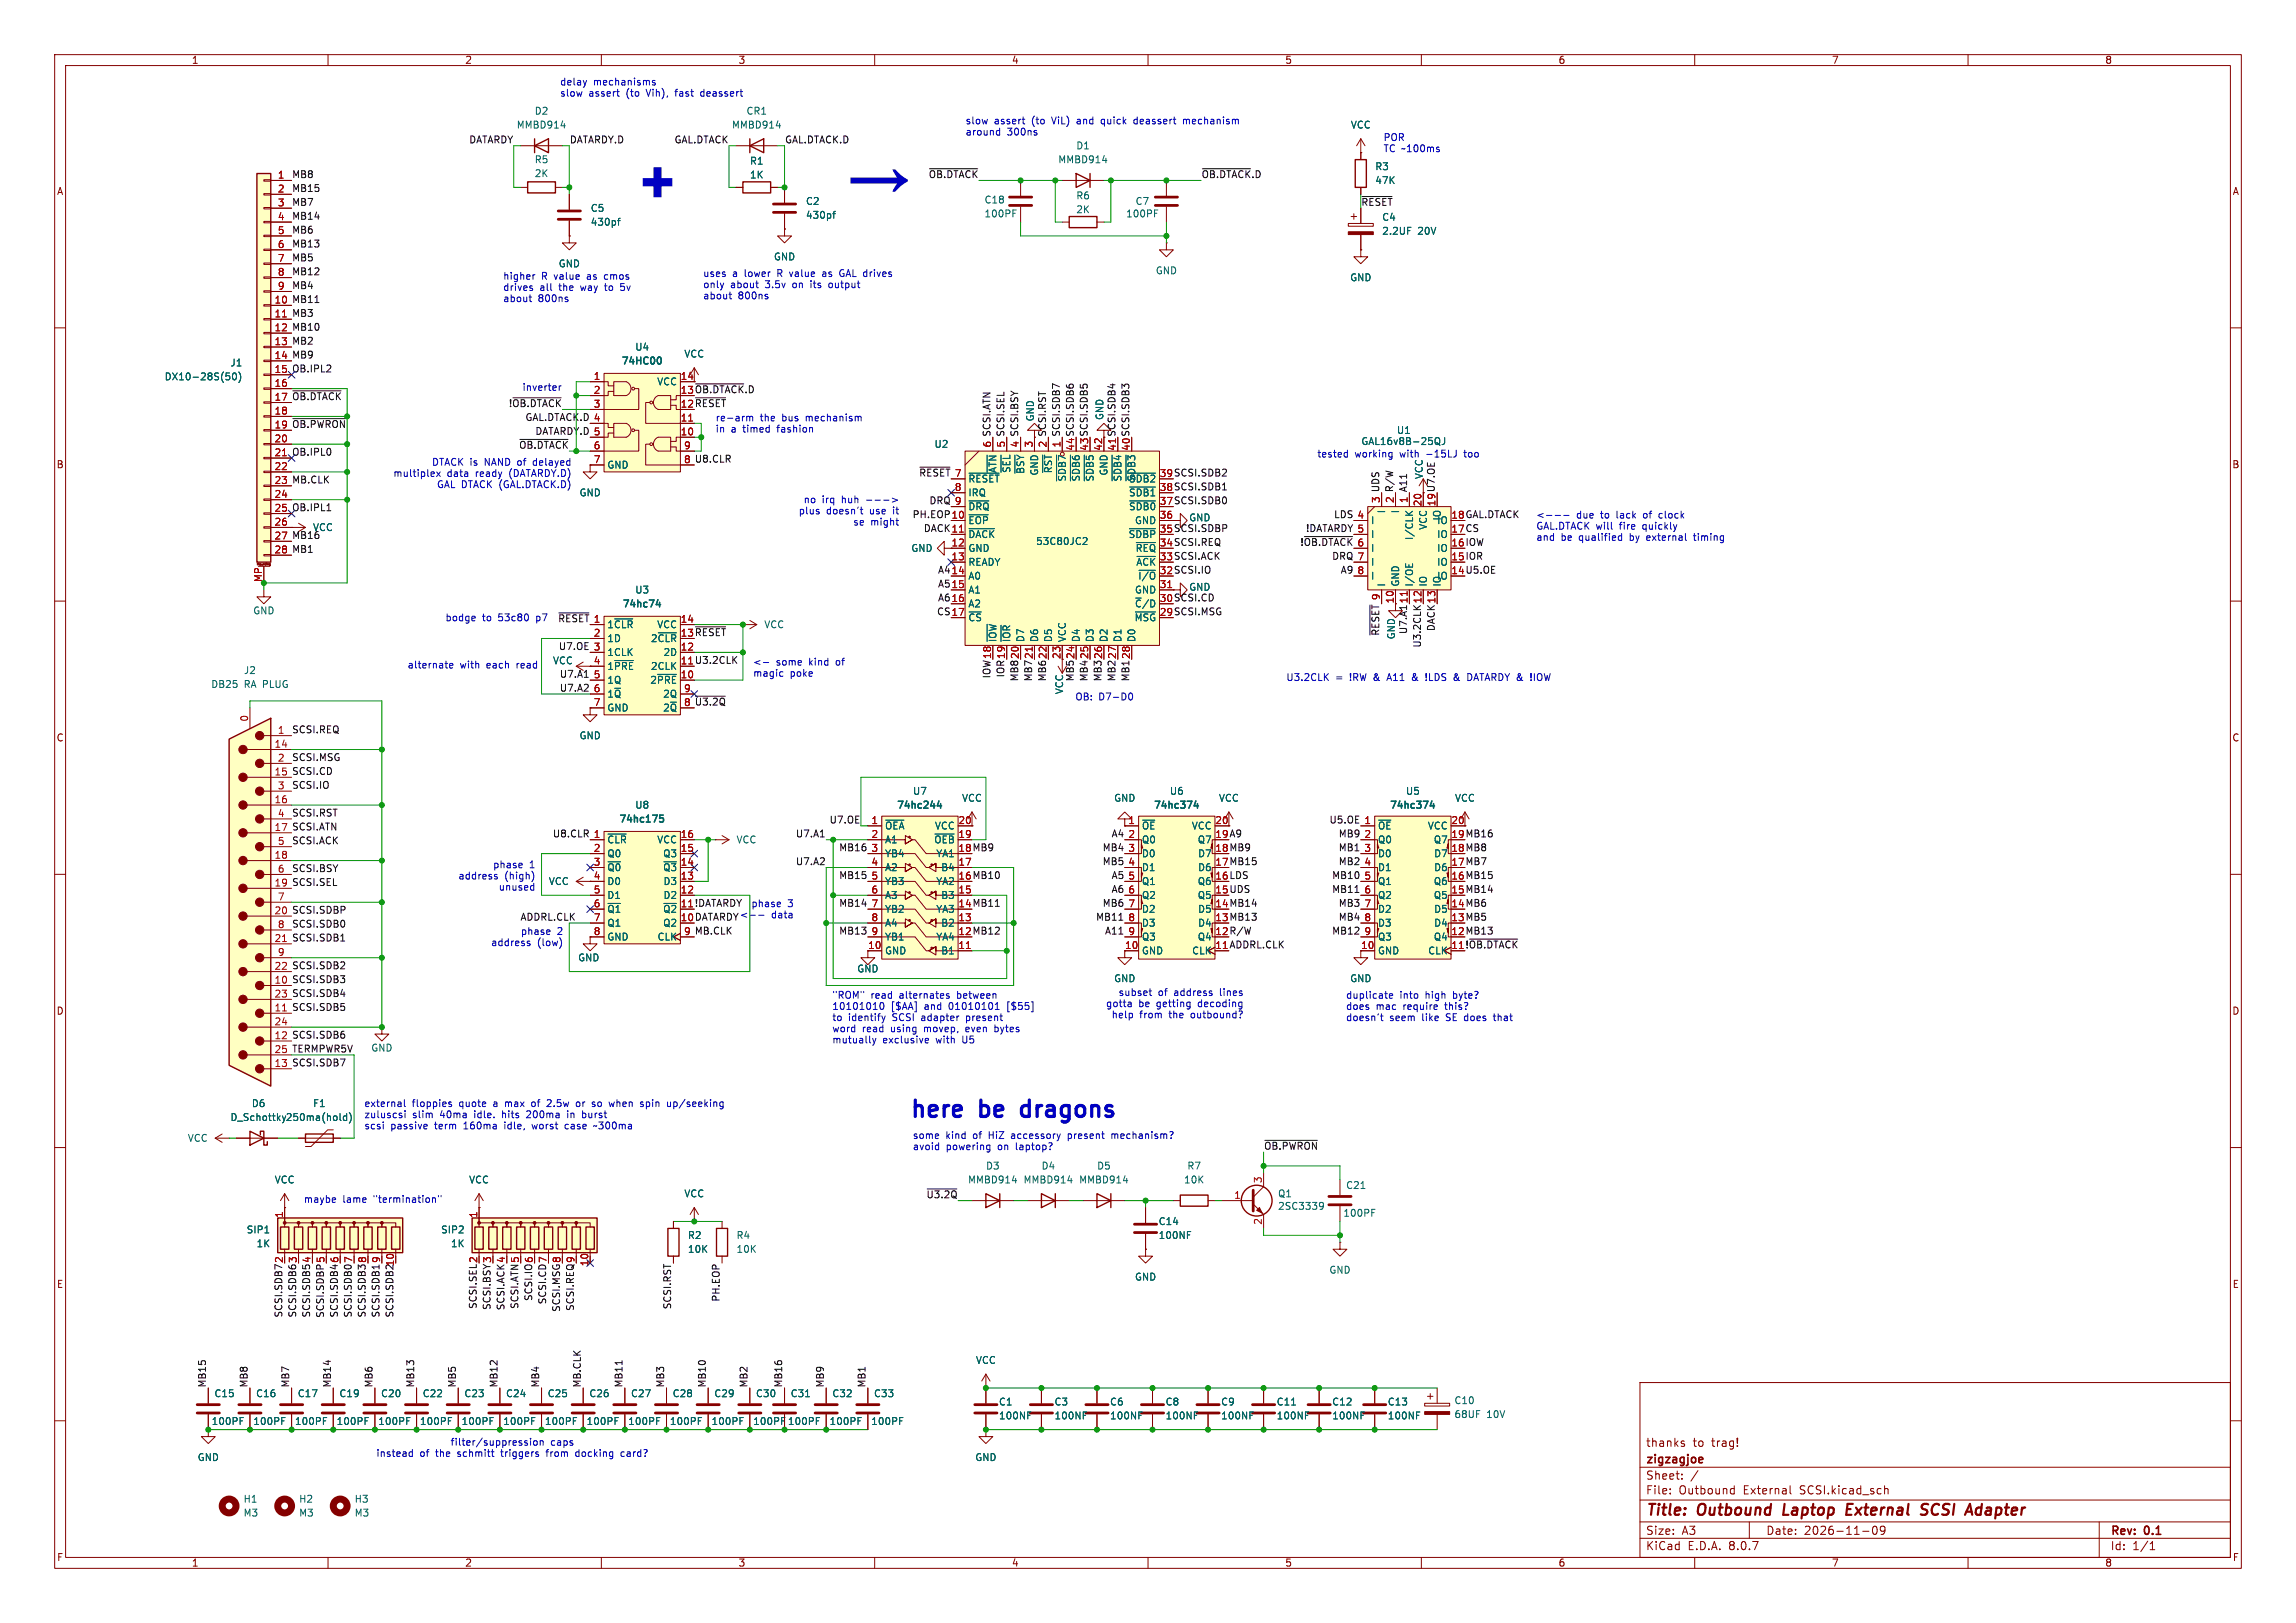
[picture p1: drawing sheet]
<svg xmlns="http://www.w3.org/2000/svg" width="420mm" height="297mm" viewBox="0 0 420 297" stroke-linecap="round" stroke-linejoin="round" font-family="sans-serif">
<defs><g id="words">
<text font-size="11.1" fill="#006464" x="155.1" y="39.5">þÿ!’</text>
<g font-size="4.2" fill="#0000c2">
<text x="166.1" y="205.3">here</text>
<text x="179.3" y="205.3">be</text>
<text x="188.1" y="205.3">dragons</text>
</g>
<g font-size="2.8" fill="#840000">
<text x="301" y="277.9">Title:</text>
<text x="310.6" y="277.9">Outbound</text>
<text x="327.1" y="277.9">Laptop</text>
<text x="339.4" y="277.9">External</text>
<text x="353.9" y="277.9">SCSI</text>
<text x="363" y="277.9">Adapter</text>
</g>
<g font-size="2.1" fill="#840000">
<text x="301" y="268.2">zigzagjoe</text>
<text x="301" y="265">thanks</text>
<text x="309.6" y="265">to</text>
<text x="313.2" y="265">trag!</text>
<text x="301" y="273.7">File:</text>
<text x="301" y="271">Sheet:</text>
<text x="307.1" y="273.7">Outbound</text>
<text x="318.9" y="273.7">External</text>
<text x="329.4" y="273.7">SCSI.kicad_sch</text>
<text x="301" y="281.1">Size:</text>
<text x="307.6" y="281.1">A3</text>
<text x="323" y="281.1">Date:</text>
<text x="330" y="281.1">2026-11-09</text>
<text x="386" y="281.3">Rev:</text>
<text x="392.4" y="281.3">0.1</text>
<text x="301" y="283.9">KiCad</text>
<text x="308.7" y="283.9">E.D.A.</text>
<text x="316.3" y="283.9">8.0.7</text>
<text x="386" y="283.9">Id:</text>
<text x="390.1" y="283.9">1/1</text>
</g>
<g font-size="1.8" fill="#840000">
<text x="35" y="11.9">1</text>
<text x="85" y="11.9">2</text>
<text x="135" y="11.9">3</text>
<text x="185" y="11.9">4</text>
<text x="235" y="11.9">5</text>
<text x="285" y="11.9">6</text>
<text x="335" y="11.9">7</text>
<text x="385" y="11.9">8</text>
<text x="10.3" y="35.9">A</text>
<text x="408.3" y="35.9">A</text>
<text x="124.4" y="74.7">12 ~{RESET}</text>
<text x="124.4" y="72.1">13 ~{OB.DTACK}.D</text>
<text x="186.4" y="82" transform="rotate(-90 186.4 82)">4 SCSI.BSY</text>
<text x="191.5" y="82" transform="rotate(-90 191.5 82)">2 SCSI.RST</text>
<text x="196.6" y="82.6" transform="rotate(-90 196.6 82.6)">44 SCSI.SDB6</text>
<text x="199.1" y="82.6" transform="rotate(-90 199.1 82.6)">43 SCSI.SDB5</text>
<text x="206.8" y="82.6" transform="rotate(-90 206.8 82.6)">40 SCSI.SDB3</text>
<text x="10.3" y="85.9">B</text>
<text x="168" y="87.3">~{RESET}</text>
<text x="212" y="89.9">38 SCSI.SDB1</text>
<text x="212" y="87.4">39 SCSI.SDB2</text>
<text x="408.2" y="85.9">B</text>
<text x="212" y="92.5">37 SCSI.SDB0</text>
<text x="255" y="92.1" transform="rotate(-90 255 92.1)">2 R/W</text>
<text x="262.6" y="92.8" transform="rotate(-90 262.6 92.8)">19 U7.OE</text>
<text x="265.4" y="95">18 GAL.DTACK</text>
<text x="173.9" y="100.1">12</text>
<text x="212" y="100.1">34 SCSI.REQ</text>
<text x="212" y="97.5">35 SCSI.SDBP</text>
<text x="265.4" y="100.1">16 IOW</text>
<text x="265.4" y="97.5">17 CS</text>
<text x="212" y="105.2">32 SCSI.IO</text>
<text x="212" y="102.6">33 SCSI.ACK</text>
<text x="265.4" y="105.2">14 U5.OE</text>
<text x="265.4" y="102.6">15 IOR</text>
<text x="102" y="114">~{RESET}</text>
<text x="212" y="112.8">29 SCSI.MSG</text>
<text x="212" y="110.2">30 SCSI.CD</text>
<text x="124.4" y="116.6">13 ~{RESET}</text>
<text x="252.4" y="116.4" transform="rotate(-90 252.4 116.4)">~{RESET}</text>
<text x="194.1" y="120.7" transform="rotate(-90 194.1 120.7)">23</text>
<text x="10.3" y="135.9">C</text>
<text x="408.2" y="135.9">C</text>
<text x="175.2" y="156">18 MB9</text>
<text x="222.2" y="156">18 MB9</text>
<text x="222.2" y="153.4">19 A9</text>
<text x="265.4" y="156">18 MB8</text>
<text x="265.4" y="153.4">19 MB16</text>
<text x="108.5" y="161">4</text>
<text x="175.2" y="161">16 MB10</text>
<text x="222.2" y="161">16 LDS</text>
<text x="222.2" y="158.5">17 MB15</text>
<text x="265.4" y="161">16 MB15</text>
<text x="265.4" y="158.5">17 MB7</text>
<text x="175.2" y="166.1">14 MB11</text>
<text x="222.2" y="166.1">14 MB14</text>
<text x="222.2" y="163.6">15 UDS</text>
<text x="265.4" y="166.1">14 MB6</text>
<text x="265.4" y="163.6">15 MB14</text>
<text x="124.4" y="168.7">10 DATARDY&lt;--</text>
<text x="158.7" y="173.7">10</text>
<text x="175.2" y="171.2">12 MB12</text>
<text x="222.2" y="171.2">12 R/W</text>
<text x="222.2" y="168.7">13 MB13</text>
<text x="248.9" y="173.7">10</text>
<text x="265.4" y="171.2">12 MB13</text>
<text x="265.4" y="168.7">13 MB5</text>
<text x="10.3" y="185.9">D</text>
<text x="408.2" y="185.9">D</text>
<text x="10.3" y="235.9">E</text>
<text x="408.3" y="235.9">E</text>
<text x="10.3" y="285.9">F</text>
<text x="35" y="286.9">1</text>
<text x="85" y="286.9">2</text>
<text x="135" y="286.9">3</text>
<text x="185" y="286.9">4</text>
<text x="235" y="286.9">5</text>
<text x="285" y="286.9">6</text>
<text x="335" y="286.9">7</text>
<text x="385" y="286.9">8</text>
<text x="408.3" y="285.9">F</text>
</g>
<g font-size="1.8" fill="#0000c2">
<text x="102.4" y="15.8">delay</text>
<text x="102.4" y="17.9">slow</text>
<text x="107.7" y="17.9">assert</text>
<text x="108.6" y="15.8">mechanisms</text>
<text x="114.7" y="17.9">(to</text>
<text x="118.6" y="17.9">Vih),</text>
<text x="124" y="17.9">fast</text>
<text x="128.8" y="17.9">deassert</text>
<text x="176.5" y="23">slow</text>
<text x="181.9" y="23">assert</text>
<text x="188.9" y="23">(to</text>
<text x="192.7" y="23">ViL)</text>
<text x="197.5" y="23">and</text>
<text x="202.1" y="23">quick</text>
<text x="208.3" y="23">deassert</text>
<text x="217.5" y="23">mechanism</text>
<text x="176.5" y="25">around</text>
<text x="184.2" y="25">300ns</text>
<text x="253" y="26">POR</text>
<text x="253" y="28.1">TC ~100ms</text>
<text x="91.9" y="51.4">higher</text>
<text x="91.9" y="53.5">drives</text>
<text x="98.8" y="53.5">all</text>
<text x="99.1" y="51.4">R value</text>
<text x="102.4" y="53.5">the</text>
<text x="106.6" y="53.5">way</text>
<text x="107.7" y="51.4">as</text>
<text x="111.1" y="51.4">cmos</text>
<text x="111.2" y="53.5">to</text>
<text x="114.3" y="53.5">5v</text>
<text x="128.5" y="50.9">uses</text>
<text x="128.5" y="52.9">only</text>
<text x="133.6" y="52.9">about</text>
<text x="134" y="50.9">a</text>
<text x="136.3" y="50.9">lower</text>
<text x="140.2" y="52.9">3.5v</text>
<text x="142.6" y="50.9">R value</text>
<text x="145.3" y="52.9">on</text>
<text x="148.8" y="52.9">its</text>
<text x="151.2" y="50.9">as</text>
<text x="152.4" y="52.9">output</text>
<text x="154.6" y="50.9">GAL drives</text>
<text x="91.9" y="55.5">about</text>
<text x="98.5" y="55.5">800ns</text>
<text x="128.5" y="55">about</text>
<text x="135" y="55">800ns</text>
<text x="95.5" y="71.7">inverter</text>
<text x="130.8" y="77.3">re-arm</text>
<text x="139.1" y="77.3">the</text>
<text x="143.2" y="77.3">bus</text>
<text x="147.7" y="77.3">mechanism</text>
<text x="130.8" y="79.4">in</text>
<text x="133.7" y="79.4">a</text>
<text x="136.1" y="79.4">timed</text>
<text x="142.5" y="79.4">fashion</text>
<text x="240.8" y="83.9">tested</text>
<text x="247.8" y="83.9">working</text>
<text x="261.2" y="83.9">-15LJ</text>
<text x="268.4" y="83.9">too</text>
<text x="71.8" y="87.5">multiplex</text>
<text x="78.9" y="85.4">DTACK is</text>
<text x="79.8" y="89.5">GAL DTACK (GAL.DTACK.D)</text>
<text x="81.8" y="87.5">data</text>
<text x="87.1" y="87.5">ready</text>
<text x="88.8" y="85.4">NAND of</text>
<text x="93.4" y="87.5">(DATARDY.D)</text>
<text x="98" y="85.4">delayed</text>
<text x="146" y="94.3">plus</text>
<text x="146.9" y="92.3">no</text>
<text x="150.4" y="92.3">irq</text>
<text x="151.2" y="94.3">doesn't</text>
<text x="154.1" y="92.3">huh</text>
<text x="159.3" y="94.3">use</text>
<text x="163.7" y="94.3">it</text>
<text x="280.9" y="95.1">&lt;---</text>
<text x="288.4" y="95.1">due</text>
<text x="293" y="95.1">to</text>
<text x="296" y="95.1">lack</text>
<text x="301.2" y="95.1">of</text>
<text x="304.2" y="95.1">clock</text>
<text x="156" y="96.4">se</text>
<text x="159.3" y="96.4">might</text>
<text x="280.9" y="97.1">GAL.DTACK will</text>
<text x="280.9" y="99.2">and</text>
<text x="285.6" y="99.2">be</text>
<text x="289" y="99.2">qualified</text>
<text x="296.4" y="97.1">fire</text>
<text x="298.5" y="99.2">by</text>
<text x="300.8" y="97.1">quickly</text>
<text x="301.8" y="99.2">external</text>
<text x="310.6" y="99.2">timing</text>
<text x="81.4" y="113.9">bodge</text>
<text x="88.2" y="113.9">to</text>
<text x="91.3" y="113.9">53c80</text>
<text x="98.4" y="113.9">p7</text>
<text x="74.5" y="122.5">alternate</text>
<text x="84.2" y="122.5">with</text>
<text x="89.1" y="122.5">each</text>
<text x="94.8" y="122.5">read</text>
<text x="137.7" y="122.1">&lt;-</text>
<text x="137.7" y="124.2">magic</text>
<text x="142" y="122.1">some</text>
<text x="144.5" y="124.2">poke</text>
<text x="148.1" y="122.1">kind</text>
<text x="153.2" y="122.1">of</text>
<text x="235.2" y="124.8">U3.2CLK</text>
<text x="244.3" y="124.8">=</text>
<text x="247.1" y="124.8">!RW &amp;</text>
<text x="254.4" y="124.8">A11</text>
<text x="259.1" y="124.8">&amp;</text>
<text x="261.8" y="124.8">!LDS</text>
<text x="267.1" y="124.8">&amp;</text>
<text x="269.9" y="124.8">DATARDY &amp;</text>
<text x="281.9" y="124.8">!IOW</text>
<text x="196.6" y="128.4">OB:</text>
<text x="201" y="128.4">D7-D0</text>
<text x="83.8" y="161.1">address</text>
<text x="90.1" y="159.1">phase</text>
<text x="92.3" y="161.1">(high)</text>
<text x="96.8" y="159.1">1</text>
<text x="91.1" y="163.2">unused</text>
<text x="137.5" y="166.2">phase</text>
<text x="144.3" y="166.2">3</text>
<text x="89.7" y="173.3">address</text>
<text x="95.2" y="171.3">phase</text>
<text x="98.3" y="173.3">(low)</text>
<text x="101.9" y="171.3">2</text>
<text x="141.1" y="168.3">data</text>
<text x="152.1" y="183.1">&quot;ROM&quot;</text>
<text x="152.1" y="185.1">10101010</text>
<text x="159.3" y="183.1">read</text>
<text x="163" y="185.1">[$AA]</text>
<text x="164.6" y="183.1">alternates</text>
<text x="169.2" y="185.1">and</text>
<text x="173.9" y="185.1">01010101</text>
<text x="175.4" y="183.1">between</text>
<text x="184.7" y="185.1">[$55]</text>
<text x="202.2" y="184.5">gotta</text>
<text x="204.5" y="182.5">subset</text>
<text x="208.3" y="184.5">be</text>
<text x="211.7" y="184.5">getting</text>
<text x="211.9" y="182.5">of</text>
<text x="214.9" y="182.5">address</text>
<text x="219.5" y="184.5">decoding</text>
<text x="223.5" y="182.5">lines</text>
<text x="246.1" y="183">duplicate</text>
<text x="246.1" y="185">does</text>
<text x="251.7" y="185">mac</text>
<text x="256.1" y="183">into</text>
<text x="256.8" y="185">require</text>
<text x="260.9" y="183">high</text>
<text x="264.6" y="185">this?</text>
<text x="266.1" y="183">byte?</text>
<text x="152.1" y="187.2">to</text>
<text x="152.1" y="189.2">word</text>
<text x="152.1" y="191.3">mutually</text>
<text x="155.2" y="187.2">identify</text>
<text x="157.7" y="189.2">read</text>
<text x="161.5" y="191.3">exclusive</text>
<text x="163.1" y="189.2">using</text>
<text x="163.4" y="187.2">SCSI</text>
<text x="168.8" y="187.2">adapter</text>
<text x="169.3" y="189.2">movep,</text>
<text x="171.4" y="191.3">with</text>
<text x="176.3" y="191.3">U5</text>
<text x="177.1" y="189.2">even</text>
<text x="177.2" y="187.2">present</text>
<text x="182.6" y="189.2">bytes</text>
<text x="203.2" y="186.6">help</text>
<text x="208.5" y="186.6">from</text>
<text x="214" y="186.6">the</text>
<text x="218.2" y="186.6">outbound?</text>
<text x="246.1" y="187.1">doesn't</text>
<text x="254.2" y="187.1">seem</text>
<text x="260.3" y="187.1">like</text>
<text x="264.8" y="187.1">SE does</text>
<text x="273.9" y="187.1">that</text>
<text x="66.5" y="202.8">external</text>
<text x="75.4" y="202.8">floppies</text>
<text x="84.2" y="202.8">quote</text>
<text x="90.6" y="202.8">a</text>
<text x="93" y="202.8">max</text>
<text x="98" y="202.8">of</text>
<text x="101.1" y="202.8">2.5w</text>
<text x="106.6" y="202.8">or</text>
<text x="109.8" y="202.8">so</text>
<text x="113.1" y="202.8">when</text>
<text x="119" y="202.8">spin</text>
<text x="124.1" y="202.8">up/seeking</text>
<text x="66.5" y="204.8">zuluscsi</text>
<text x="66.5" y="206.9">scsi</text>
<text x="71.5" y="206.9">passive</text>
<text x="75.5" y="204.8">slim</text>
<text x="79.7" y="206.9">term</text>
<text x="80.7" y="204.8">40ma</text>
<text x="85.2" y="206.9">160ma</text>
<text x="87.1" y="204.8">idle.</text>
<text x="92.4" y="204.8">hits</text>
<text x="92.8" y="206.9">idle,</text>
<text x="97.1" y="204.8">200ma</text>
<text x="98.1" y="206.9">worst</text>
<text x="104.3" y="206.9">case</text>
<text x="104.8" y="204.8">in</text>
<text x="107.7" y="204.8">burst</text>
<text x="109.9" y="206.9">~300ma</text>
<text x="166.9" y="208.6">some</text>
<text x="173" y="208.6">kind</text>
<text x="178.1" y="208.6">of</text>
<text x="181.2" y="208.6">HiZ</text>
<text x="185.5" y="208.6">accessory</text>
<text x="196.1" y="208.6">present</text>
<text x="204.3" y="208.6">mechanism?</text>
<text x="166.9" y="210.7">avoid</text>
<text x="173.1" y="210.7">powering</text>
<text x="182.7" y="210.7">on</text>
<text x="186.2" y="210.7">laptop?</text>
<text x="55.5" y="220.3">maybe</text>
<text x="62.7" y="220.3">lame</text>
<text x="68.5" y="220.3">&quot;termination&quot;</text>
<text x="68.7" y="266.8">instead</text>
<text x="76.8" y="266.8">of</text>
<text x="79.8" y="266.8">the</text>
<text x="82.3" y="264.8">filter/suppression</text>
<text x="84" y="266.8">schmitt</text>
<text x="92.2" y="266.8">triggers</text>
<text x="100.7" y="266.8">from</text>
<text x="100.7" y="264.8">caps</text>
<text x="106.2" y="266.8">docking</text>
<text x="114.7" y="266.8">card?</text>
</g>
<g font-size="1.8" fill="#006464">
<text x="94.4" y="23.7">MMBD914</text>
<text x="97.7" y="21.2">D2</text>
<text x="133.8" y="23.7">MMBD914</text>
<text x="136.5" y="21.2">CR1</text>
<text x="247" y="23.7">VCC</text>
<text x="196.8" y="27.5">D1</text>
<text x="97.7" y="30.1">R5</text>
<text x="97.7" y="32.6">2K</text>
<text x="137.1" y="30.3">R1</text>
<text x="137.1" y="32.9">1K</text>
<text x="193.5" y="30.1">MMBD914</text>
<text x="251.5" y="31.3">R3</text>
<text x="251.5" y="33.9">47K</text>
<text x="108" y="39">C5</text>
<text x="108" y="41.5">430pf</text>
<text x="147.3" y="37.7">C2</text>
<text x="147.3" y="40.2">430pf</text>
<text x="180" y="40">100PF</text>
<text x="180" y="37.4">C18</text>
<text x="196.8" y="36.7">R6</text>
<text x="196.8" y="39.2">2K</text>
<text x="205.9" y="40">100PF</text>
<text x="207.6" y="37.7">C7</text>
<text x="252.7" y="40.6">C4</text>
<text x="141.5" y="47.9">GND</text>
<text x="252.7" y="43.2">2.2UF</text>
<text x="259.4" y="43.2">20V</text>
<text x="102.1" y="49.1">GND</text>
<text x="211.3" y="50.4">GND</text>
<text x="246.9" y="51.7">GND</text>
<text x="116.1" y="64.4">U4</text>
<text x="125.1" y="65.6">VCC</text>
<text x="30" y="69.8">DX10-28S(50)</text>
<text x="42.1" y="67.3">J1</text>
<text x="113.5" y="67.1">74HC00</text>
<text x="120.1" y="70.7">VCC</text>
<text x="189.3" y="77.2" transform="rotate(-90 189.3 77.2)">GND</text>
<text x="202" y="77" transform="rotate(-90 202 77)">GND</text>
<text x="170.8" y="82.1">U2</text>
<text x="248.9" y="81.6">GAL16v8B-25QJ</text>
<text x="255.4" y="79.6">U1</text>
<text x="256.2" y="83.9">with</text>
<text x="111" y="86">GND</text>
<text x="177" y="88.5">~{RESET}</text>
<text x="182.5" y="86.6" transform="rotate(-90 182.5 86.6)">~{ATN}</text>
<text x="185" y="86.6" transform="rotate(-90 185 86.6)">~{SEL}</text>
<text x="187.6" y="86.8" transform="rotate(-90 187.6 86.8)">~{BSY}</text>
<text x="190.1" y="87.1" transform="rotate(-90 190.1 87.1)">GND</text>
<text x="192.6" y="86.7" transform="rotate(-90 192.6 86.7)">~{RST}</text>
<text x="195.2" y="88.2" transform="rotate(-90 195.2 88.2)">~{SDB7}</text>
<text x="197.7" y="88.2" transform="rotate(-90 197.7 88.2)">~{SDB6}</text>
<text x="200.3" y="88.2" transform="rotate(-90 200.3 88.2)">~{SDB5}</text>
<text x="202.8" y="87.1" transform="rotate(-90 202.8 87.1)">GND</text>
<text x="205.3" y="88.2" transform="rotate(-90 205.3 88.2)">~{SDB4}</text>
<text x="206.4" y="88.5">~{SDB2}</text>
<text x="207.9" y="88.2" transform="rotate(-90 207.9 88.2)">~{SDB3}</text>
<text x="260.5" y="87.8" transform="rotate(-90 260.5 87.8)">VCC</text>
<text x="105.9" y="91">GND</text>
<text x="177" y="91">IRQ</text>
<text x="177" y="93.6">~{DRQ}</text>
<text x="206.4" y="93.6">~{SDB0}</text>
<text x="206.4" y="91">~{SDB1}</text>
<text x="217.4" y="95.6">GND</text>
<text x="253.6" y="94" transform="rotate(-90 253.6 94)">I</text>
<text x="256.1" y="94" transform="rotate(-90 256.1 94)">I</text>
<text x="57.2" y="97.4">VCC</text>
<text x="166.6" y="101.2">GND</text>
<text x="177" y="96.1">~{EOP}</text>
<text x="177" y="98.7">~{DACK}</text>
<text x="177" y="101.2">GND</text>
<text x="189.4" y="99.9">53C80JC2</text>
<text x="206.4" y="98.7">~{SDBP}</text>
<text x="207.5" y="96.1">GND</text>
<text x="207.6" y="101.2">~{REQ}</text>
<text x="250.7" y="96.1">I</text>
<text x="250.7" y="98.7">I</text>
<text x="250.7" y="101.2">I</text>
<text x="258.7" y="98.9" transform="rotate(-90 258.7 98.9)">I/CLK</text>
<text x="261.2" y="97" transform="rotate(-90 261.2 97)">VCC</text>
<text x="262.8" y="101.2">IO</text>
<text x="262.8" y="98.7">IO</text>
<text x="262.8" y="96.1">IO</text>
<text x="177" y="103.7">READY</text>
<text x="177" y="106.3">A0</text>
<text x="207.8" y="103.7">~{ACK}</text>
<text x="208.1" y="106.3">~{I/O}</text>
<text x="250.7" y="103.7">I</text>
<text x="250.7" y="106.3">I</text>
<text x="253.6" y="107.4" transform="rotate(-90 253.6 107.4)">I</text>
<text x="256.1" y="107.4" transform="rotate(-90 256.1 107.4)">GND</text>
<text x="258.7" y="107.4" transform="rotate(-90 258.7 107.4)">I/OE</text>
<text x="261.2" y="107.4" transform="rotate(-90 261.2 107.4)">IO</text>
<text x="262.8" y="103.7">IO</text>
<text x="263.8" y="107.4" transform="rotate(-90 263.8 107.4)">IO</text>
<text x="46.2" y="112.6">GND</text>
<text x="113.7" y="111.5">74hc74</text>
<text x="116.1" y="108.8">U3</text>
<text x="177" y="108.8">A1</text>
<text x="177" y="111.4">A2</text>
<text x="177" y="113.9">~{CS}</text>
<text x="207.4" y="113.9">~{MSG}</text>
<text x="207.5" y="111.4">~{C}/D</text>
<text x="207.5" y="108.8">GND</text>
<text x="217.4" y="108.3">GND</text>
<text x="111" y="115.2">1~{CLR}</text>
<text x="111" y="117.7">1D</text>
<text x="119" y="117.7">2~{CLR}</text>
<text x="120.1" y="115.2">VCC</text>
<text x="139.7" y="115.2">VCC</text>
<text x="182.5" y="117.6" transform="rotate(-90 182.5 117.6)">~{IOW}</text>
<text x="185" y="117.6" transform="rotate(-90 185 117.6)">~{IOR}</text>
<text x="187.6" y="117.6" transform="rotate(-90 187.6 117.6)">D7</text>
<text x="190.1" y="117.6" transform="rotate(-90 190.1 117.6)">D6</text>
<text x="192.6" y="117.6" transform="rotate(-90 192.6 117.6)">D5</text>
<text x="195.2" y="117.6" transform="rotate(-90 195.2 117.6)">VCC</text>
<text x="197.7" y="117.6" transform="rotate(-90 197.7 117.6)">D4</text>
<text x="200.3" y="117.6" transform="rotate(-90 200.3 117.6)">D3</text>
<text x="202.8" y="117.6" transform="rotate(-90 202.8 117.6)">D2</text>
<text x="205.3" y="117.6" transform="rotate(-90 205.3 117.6)">D1</text>
<text x="207.9" y="117.6" transform="rotate(-90 207.9 117.6)">D0</text>
<text x="255.4" y="117.1" transform="rotate(-90 255.4 117.1)">GND</text>
<text x="44.5" y="123.5">J2</text>
<text x="101.1" y="121.8">VCC</text>
<text x="111" y="120.2">1CLK</text>
<text x="111" y="122.8">1~{PRE} 2CLK</text>
<text x="111" y="125.3">1Q</text>
<text x="118.9" y="125.3">2~{PRE}</text>
<text x="121.3" y="120.2">2D</text>
<text x="38.5" y="126.1">DB25</text>
<text x="44.7" y="126.1">RA PLUG</text>
<text x="111" y="127.9">1~{Q}</text>
<text x="111" y="130.4">GND</text>
<text x="121.2" y="130.4">2~{Q}</text>
<text x="121.2" y="127.9">2Q</text>
<text x="194.7" y="127.1" transform="rotate(-90 194.7 127.1)">VCC</text>
<text x="105.9" y="135.5">GND</text>
<text x="116.1" y="148.2">U8</text>
<text x="163.9" y="148.3">74hc244</text>
<text x="166.9" y="145.6">U7</text>
<text x="175.9" y="146.9">VCC</text>
<text x="203.7" y="146.9">GND</text>
<text x="210.9" y="148.3">74hc374</text>
<text x="213.9" y="145.6">U6</text>
<text x="222.9" y="146.9">VCC</text>
<text x="254" y="148.3">74hc374</text>
<text x="257.1" y="145.6">U5</text>
<text x="266.1" y="146.9">VCC</text>
<text x="111" y="154.5">~{CLR}</text>
<text x="113.1" y="150.9">74hc175</text>
<text x="120.1" y="154.5">VCC</text>
<text x="134.6" y="154.5">VCC</text>
<text x="161.8" y="152">~{OEA}</text>
<text x="161.8" y="154.5">A1</text>
<text x="170.8" y="154.5">~{OEB}</text>
<text x="170.9" y="152">VCC</text>
<text x="208.8" y="152">~{OE}</text>
<text x="208.8" y="154.5">Q0</text>
<text x="217.9" y="152">VCC</text>
<text x="219" y="154.5">Q7</text>
<text x="252" y="152">~{OE}</text>
<text x="252" y="154.5">Q0</text>
<text x="261.1" y="152">VCC</text>
<text x="262.2" y="154.5">Q7</text>
<text x="111" y="157.1">Q0</text>
<text x="111" y="159.6">~{Q0}</text>
<text x="121.2" y="159.6">~{Q3}</text>
<text x="121.2" y="157.1">Q3</text>
<text x="161.8" y="157.1">YB4</text>
<text x="161.8" y="159.6">A2</text>
<text x="171.2" y="157.1">YA1</text>
<text x="172.1" y="159.6">B4</text>
<text x="208.8" y="157.1">D0</text>
<text x="208.8" y="159.6">D1</text>
<text x="219.1" y="159.6">D6</text>
<text x="219.1" y="157.1">D7</text>
<text x="252" y="157.1">D0</text>
<text x="252" y="159.6">D1</text>
<text x="262.2" y="159.6">D6</text>
<text x="262.2" y="157.1">D7</text>
<text x="100.3" y="162.2">VCC</text>
<text x="111" y="162.2">D0</text>
<text x="111" y="167.2">~{Q1}</text>
<text x="111" y="164.7">D1</text>
<text x="121.2" y="167.2">~{Q2}</text>
<text x="121.3" y="164.7">D2</text>
<text x="121.3" y="162.2">D3</text>
<text x="161.8" y="162.2">YB3</text>
<text x="161.8" y="164.7">A3</text>
<text x="161.8" y="167.2">YB2</text>
<text x="171.2" y="167.2">YA3</text>
<text x="171.2" y="162.2">YA2</text>
<text x="172.1" y="164.7">B3</text>
<text x="208.8" y="162.2">Q1</text>
<text x="208.8" y="164.7">Q2</text>
<text x="208.8" y="167.2">D2</text>
<text x="219" y="164.7">Q5</text>
<text x="219" y="162.2">Q6</text>
<text x="219.1" y="167.2">D5</text>
<text x="252" y="162.2">Q1</text>
<text x="252" y="164.7">Q2</text>
<text x="252" y="167.2">D2</text>
<text x="262.2" y="164.7">Q5</text>
<text x="262.2" y="162.2">Q6</text>
<text x="262.2" y="167.2">D5</text>
<text x="111" y="172.3">GND</text>
<text x="111" y="169.8">Q1</text>
<text x="120.2" y="172.3">CLK</text>
<text x="121.2" y="169.8">Q2</text>
<text x="161.8" y="169.8">A4</text>
<text x="161.8" y="172.3">YB1</text>
<text x="171.2" y="172.3">YA4</text>
<text x="172.1" y="169.8">B2</text>
<text x="208.8" y="169.8">D3</text>
<text x="208.8" y="172.3">Q3</text>
<text x="219" y="172.3">Q4</text>
<text x="219.1" y="169.8">D4</text>
<text x="252" y="169.8">D3</text>
<text x="252" y="172.3">Q3</text>
<text x="262.2" y="172.3">Q4</text>
<text x="262.2" y="169.8">D4</text>
<text x="105.7" y="176.1">GND</text>
<text x="156.7" y="178.2">GND</text>
<text x="161.8" y="174.9">GND</text>
<text x="172.1" y="174.9">B1</text>
<text x="203.7" y="179.9">GND</text>
<text x="208.8" y="174.9">GND</text>
<text x="218" y="174.9">CLK</text>
<text x="246.9" y="179.9">GND</text>
<text x="252" y="174.9">GND</text>
<text x="261.2" y="174.9">CLK</text>
<text x="67.8" y="192.6">GND</text>
<text x="46" y="202.8">D6</text>
<text x="57.2" y="202.8">F1</text>
<text x="34.3" y="209.1">VCC</text>
<text x="42.1" y="205.3">D_Schottky 250ma(hold)</text>
<text x="180.3" y="214.2">D3</text>
<text x="190.4" y="214.2">D4</text>
<text x="200.6" y="214.2">D5</text>
<text x="217.1" y="214.2">R7</text>
<text x="50.2" y="216.8">VCC</text>
<text x="85.7" y="216.8">VCC</text>
<text x="125.1" y="219.3">VCC</text>
<text x="177" y="216.8">MMBD914</text>
<text x="187.1" y="216.8">MMBD914</text>
<text x="197.3" y="216.8">MMBD914</text>
<text x="216.5" y="216.8">10K</text>
<text x="233.7" y="219.3">Q1</text>
<text x="233.7" y="221.6">2SC3339</text>
<text x="246.1" y="217.8">C21</text>
<text x="45" y="225.9">SIP1</text>
<text x="80.6" y="225.9">SIP2</text>
<text x="125.7" y="226.9">R2</text>
<text x="134.6" y="226.9">R4</text>
<text x="211.8" y="224.4">C14</text>
<text x="211.8" y="226.9">100NF</text>
<text x="245.6" y="222.9">100PF</text>
<text x="46.8" y="228.4">1K</text>
<text x="82.4" y="228.4">1K</text>
<text x="125.7" y="229.5">10K</text>
<text x="134.6" y="229.5">10K</text>
<text x="243.1" y="233.3">GND</text>
<text x="207.5" y="234.5">GND</text>
<text x="178.4" y="249.8">VCC</text>
<text x="39.1" y="255.9">C15</text>
<text x="46.7" y="255.9">C16</text>
<text x="54.4" y="255.9">C17</text>
<text x="62" y="255.9">C19</text>
<text x="69.6" y="255.9">C20</text>
<text x="77.2" y="255.9">C22</text>
<text x="84.8" y="255.9">C23</text>
<text x="92.5" y="255.9">C24</text>
<text x="100.1" y="255.9">C25</text>
<text x="107.7" y="255.9">C26</text>
<text x="115.3" y="255.9">C27</text>
<text x="122.9" y="255.9">C28</text>
<text x="130.6" y="255.9">C29</text>
<text x="138.2" y="255.9">C30</text>
<text x="144.5" y="255.9">C31</text>
<text x="152.2" y="255.9">C32</text>
<text x="159.8" y="255.9">C33</text>
<text x="182.6" y="257.4">C1</text>
<text x="192.8" y="257.4">C3</text>
<text x="203" y="257.4">C6</text>
<text x="213.1" y="257.4">C8</text>
<text x="223.3" y="257.4">C9</text>
<text x="233.4" y="257.4">C11</text>
<text x="243.6" y="257.4">C12</text>
<text x="253.8" y="257.4">C13</text>
<text x="265.9" y="257.1">C10</text>
<text x="38.6" y="261">100PF</text>
<text x="46.2" y="261">100PF</text>
<text x="53.9" y="261">100PF</text>
<text x="61.5" y="261">100PF</text>
<text x="69.1" y="261">100PF</text>
<text x="76.7" y="261">100PF</text>
<text x="84.3" y="261">100PF</text>
<text x="92" y="261">100PF</text>
<text x="99.6" y="261">100PF</text>
<text x="107.2" y="261">100PF</text>
<text x="114.8" y="261">100PF</text>
<text x="122.4" y="261">100PF</text>
<text x="130.1" y="261">100PF</text>
<text x="137.7" y="261">100PF</text>
<text x="144" y="261">100PF</text>
<text x="151.6" y="261">100PF</text>
<text x="159.3" y="261">100PF</text>
<text x="182.6" y="259.9">100NF</text>
<text x="192.8" y="259.9">100NF</text>
<text x="203" y="259.9">100NF</text>
<text x="213.1" y="259.9">100NF</text>
<text x="223.3" y="259.9">100NF</text>
<text x="233.4" y="259.9">100NF</text>
<text x="243.6" y="259.9">100NF</text>
<text x="253.8" y="259.9">100NF</text>
<text x="265.9" y="259.7">68UF</text>
<text x="272" y="259.7">10V</text>
<text x="36.1" y="267.6">GND</text>
<text x="178.3" y="267.6">GND</text>
<text x="44.5" y="275.2">H1</text>
<text x="54.6" y="275.2">H2</text>
<text x="64.8" y="275.2">H3</text>
<text x="44.5" y="277.7">M3</text>
<text x="54.6" y="277.7">M3</text>
<text x="64.8" y="277.7">M3</text>
</g>
<g font-size="1.8" fill="#0f0f0f">
<text x="85.7" y="26.3">DATARDY</text>
<text x="104.1" y="26.3">DATARDY.D</text>
<text x="123.3" y="26.3">GAL.DTACK</text>
<text x="143.5" y="26.3">GAL.DTACK.D</text>
<text x="53.3" y="35.2">MB15</text>
<text x="53.3" y="32.7">MB8</text>
<text x="169.8" y="32.7">~{OB.DTACK}</text>
<text x="219.7" y="32.7">~{OB.DTACK}.D</text>
<text x="53.3" y="37.8">MB7</text>
<text x="53.3" y="40.3">MB14</text>
<text x="248.9" y="37.8">~{RESET}</text>
<text x="53.3" y="42.8">MB6</text>
<text x="53.3" y="45.4">MB13</text>
<text x="53.3" y="47.9">MB5</text>
<text x="53.3" y="53">MB4</text>
<text x="53.3" y="50.5">MB12</text>
<text x="53.3" y="55.5">MB11</text>
<text x="53.3" y="58.1">MB3</text>
<text x="53.3" y="60.6">MB10</text>
<text x="53.3" y="65.7">MB9</text>
<text x="53.3" y="63.2">MB2</text>
<text x="53.3" y="68.2">OB.IPL2</text>
<text x="53.3" y="73.3">~{OB.DTACK}</text>
<text x="93" y="74.6">!~{OB.DTACK}</text>
<text x="96" y="77.1">GAL.DTACK.D 4</text>
<text x="53.3" y="83.5">OB.IPL0</text>
<text x="53.3" y="78.4">~{OB.PWRON}</text>
<text x="97.8" y="79.7">DATARDY.D 5</text>
<text x="181.4" y="82" transform="rotate(-90 181.4 82)">6 SCSI.ATN</text>
<text x="183.9" y="82" transform="rotate(-90 183.9 82)">5 SCSI.SEL</text>
<text x="194.1" y="82" transform="rotate(-90 194.1 82)">1 SCSI.SDB7</text>
<text x="53.3" y="88.6">MB.CLK</text>
<text x="125" y="84.8">8 U8.CLR</text>
<text x="53.3" y="93.6">OB.IPL1</text>
<text x="166.8" y="94.9">PH.EOP 10</text>
<text x="169.9" y="92.4">DRQ 9</text>
<text x="243.9" y="94.9">LDS 4</text>
<text x="252.5" y="92.1" transform="rotate(-90 252.5 92.1)">3 UDS</text>
<text x="257.6" y="92.1" transform="rotate(-90 257.6 92.1)">1 A11</text>
<text x="53.3" y="101.3">MB1</text>
<text x="53.3" y="98.7">MB16</text>
<text x="168.9" y="97.4">DACK11</text>
<text x="237.8" y="100">!~{OB.DTACK}</text>
<text x="238.8" y="97.4">!DATARDY 5</text>
<text x="171.5" y="105.1">A414</text>
<text x="171.5" y="107.6">A515</text>
<text x="243.6" y="102.5">DRQ 7</text>
<text x="245.1" y="105.1">A9</text>
<text x="171.3" y="112.7">CS17</text>
<text x="171.5" y="110.1">A616</text>
<text x="102.1" y="119">U7.OE 3</text>
<text x="257.5" y="116.1" transform="rotate(-90 257.5 116.1)">U7.A1</text>
<text x="260" y="118.6" transform="rotate(-90 260 118.6)">U3.2CLK 12</text>
<text x="262.5" y="115.6" transform="rotate(-90 262.5 115.6)">DACK13</text>
<text x="102.3" y="124.1">U7.A1</text>
<text x="181.3" y="124.2" transform="rotate(-90 181.3 124.2)">IOW18</text>
<text x="183.8" y="124.1" transform="rotate(-90 183.8 124.1)">IOR19</text>
<text x="186.3" y="124.8" transform="rotate(-90 186.3 124.8)">MB8</text>
<text x="188.9" y="124.8" transform="rotate(-90 188.9 124.8)">MB7</text>
<text x="191.4" y="124.8" transform="rotate(-90 191.4 124.8)">MB6</text>
<text x="196.5" y="124.8" transform="rotate(-90 196.5 124.8)">MB5</text>
<text x="199" y="124.8" transform="rotate(-90 199 124.8)">MB4</text>
<text x="201.6" y="124.8" transform="rotate(-90 201.6 124.8)">MB3</text>
<text x="204.1" y="124.8" transform="rotate(-90 204.1 124.8)">MB2</text>
<text x="206.7" y="124.8" transform="rotate(-90 206.7 124.8)">MB1</text>
<text x="102.3" y="126.7">U7.A2</text>
<text x="125" y="129.3">8 ~{U3.2Q}</text>
<text x="53.3" y="134.3">SCSI.REQ</text>
<text x="53.3" y="141.9">SCSI.CD</text>
<text x="53.3" y="139.4">SCSI.MSG</text>
<text x="53.3" y="149.5">SCSI.RST</text>
<text x="53.3" y="144.4">SCSI.IO</text>
<text x="53.3" y="154.6">SCSI.ACK</text>
<text x="53.3" y="152.1">SCSI.ATN</text>
<text x="101" y="153.3">U8.CLR 1</text>
<text x="145.5" y="153.3">U7.A1</text>
<text x="151.7" y="150.8">U7.OE</text>
<text x="153.4" y="155.9">MB16</text>
<text x="201.6" y="155.9">MB4</text>
<text x="203.2" y="153.3">A4</text>
<text x="243.1" y="150.8">U5.OE 1</text>
<text x="244.8" y="153.3">MB9</text>
<text x="244.8" y="155.9">MB1</text>
<text x="53.3" y="159.7">SCSI.BSY</text>
<text x="145.5" y="158.4">U7.A2</text>
<text x="153.4" y="160.9">MB15</text>
<text x="201.6" y="158.4">MB5</text>
<text x="203.2" y="160.9">A5</text>
<text x="243.6" y="160.9">MB10</text>
<text x="244.8" y="158.4">MB2</text>
<text x="53.3" y="167.3">SCSI.SDBP</text>
<text x="53.3" y="162.2">SCSI.SEL</text>
<text x="153.4" y="166">MB14</text>
<text x="201.6" y="166">MB6</text>
<text x="203.2" y="163.5">A6</text>
<text x="243.6" y="163.5">MB11</text>
<text x="244.8" y="166">MB3</text>
<text x="53.3" y="169.8">SCSI.SDB0</text>
<text x="53.3" y="172.4">SCSI.SDB1</text>
<text x="95.1" y="168.6">ADDRL.CLK</text>
<text x="125" y="171.2">9 MB.CLK</text>
<text x="153.4" y="171.1">MB13</text>
<text x="200.4" y="168.6">MB11</text>
<text x="202" y="171.1">A11</text>
<text x="243.6" y="171.1">MB12</text>
<text x="244.8" y="168.6">MB4</text>
<text x="53.3" y="180">SCSI.SDB3</text>
<text x="53.3" y="177.5">SCSI.SDB2</text>
<text x="53.3" y="185.1">SCSI.SDB5</text>
<text x="53.3" y="182.5">SCSI.SDB4</text>
<text x="53.3" y="190.2">SCSI.SDB6</text>
<text x="53.3" y="192.7">TERMPWR5V</text>
<text x="53.3" y="195.2">SCSI.SDB7</text>
<text x="231.1" y="210.5">~{OB.PWRON}</text>
<text x="169.4" y="219.4">~{U3.2Q}</text>
<text x="87.3" y="239.6" transform="rotate(-90 87.3 239.6)">SCSI.SEL 2</text>
<text x="89.8" y="239.8" transform="rotate(-90 89.8 239.8)">SCSI.BSY 3</text>
<text x="92.4" y="239.9" transform="rotate(-90 92.4 239.9)">SCSI.ACK 4</text>
<text x="94.9" y="239.6" transform="rotate(-90 94.9 239.6)">SCSI.ATN5</text>
<text x="97.4" y="238.2" transform="rotate(-90 97.4 238.2)">SCSI.IO 6</text>
<text x="100" y="238.8" transform="rotate(-90 100 238.8)">SCSI.CD 7</text>
<text x="105.1" y="240" transform="rotate(-90 105.1 240)">SCSI.REQ 9</text>
<text x="122.8" y="239.7" transform="rotate(-90 122.8 239.7)">SCSI.RST</text>
<text x="131.7" y="238.3" transform="rotate(-90 131.7 238.3)">PH.EOP</text>
<text x="51.7" y="241.2" transform="rotate(-90 51.7 241.2)">SCSI.SDB7</text>
<text x="54.3" y="241.2" transform="rotate(-90 54.3 241.2)">SCSI.SDB6</text>
<text x="56.8" y="241.2" transform="rotate(-90 56.8 241.2)">SCSI.SDB5</text>
<text x="59.3" y="241.3" transform="rotate(-90 59.3 241.3)">SCSI.SDBP 5</text>
<text x="61.9" y="241.2" transform="rotate(-90 61.9 241.2)">SCSI.SDB4</text>
<text x="64.4" y="241.2" transform="rotate(-90 64.4 241.2)">SCSI.SDB0</text>
<text x="67" y="241.2" transform="rotate(-90 67 241.2)">SCSI.SDB3</text>
<text x="69.5" y="241.2" transform="rotate(-90 69.5 241.2)">SCSI.SDB1</text>
<text x="72" y="241.2" transform="rotate(-90 72 241.2)">SCSI.SDB210</text>
<text x="102.5" y="240.2" transform="rotate(-90 102.5 240.2)">SCSI.MSG 8</text>
<text x="37.8" y="254" transform="rotate(-90 37.8 254)">MB15</text>
<text x="45.4" y="254" transform="rotate(-90 45.4 254)">MB8</text>
<text x="53" y="254" transform="rotate(-90 53 254)">MB7</text>
<text x="60.6" y="254" transform="rotate(-90 60.6 254)">MB14</text>
<text x="68.2" y="254" transform="rotate(-90 68.2 254)">MB6</text>
<text x="75.9" y="254" transform="rotate(-90 75.9 254)">MB13</text>
<text x="83.5" y="254" transform="rotate(-90 83.5 254)">MB5</text>
<text x="91.1" y="254" transform="rotate(-90 91.1 254)">MB12</text>
<text x="98.7" y="254" transform="rotate(-90 98.7 254)">MB4</text>
<text x="106.3" y="254" transform="rotate(-90 106.3 254)">MB.CLK</text>
<text x="114" y="254" transform="rotate(-90 114 254)">MB11</text>
<text x="121.6" y="254" transform="rotate(-90 121.6 254)">MB3</text>
<text x="129.2" y="254" transform="rotate(-90 129.2 254)">MB10</text>
<text x="136.8" y="254" transform="rotate(-90 136.8 254)">MB2</text>
<text x="143.2" y="254" transform="rotate(-90 143.2 254)">MB16</text>
<text x="150.8" y="254" transform="rotate(-90 150.8 254)">MB9</text>
<text x="158.4" y="254" transform="rotate(-90 158.4 254)">MB1</text>
</g>
<g font-size="1.8" fill="#a90000">
<text x="50.7" y="32.8">1</text>
<text x="50.7" y="35.3">2</text>
<text x="50.7" y="37.8">3</text>
<text x="50.7" y="40.4">4</text>
<text x="50.7" y="42.9">5</text>
<text x="50.7" y="45.5">6</text>
<text x="50.7" y="48">7</text>
<text x="50.7" y="50.5">8</text>
<text x="50.7" y="53.1">9</text>
<text x="50.1" y="55.6">10</text>
<text x="50.1" y="58.2">11</text>
<text x="50.1" y="60.7">12</text>
<text x="50.1" y="63.2">13</text>
<text x="50.1" y="65.8">14</text>
<text x="50.1" y="68.3">15</text>
<text x="50.1" y="70.9">16</text>
<text x="108.5" y="69.6">1</text>
<text x="124.4" y="69.6">14</text>
<text x="50.1" y="73.4">17</text>
<text x="50.1" y="75.9">18</text>
<text x="108.5" y="72.1">2</text>
<text x="108.5" y="74.7">3</text>
<text x="108.5" y="77.2">4</text>
<text x="124.4" y="77.2">11</text>
<text x="124.4" y="74.7">12</text>
<text x="124.4" y="72.1">13</text>
<text x="50.1" y="78.5">19</text>
<text x="50.1" y="81">20</text>
<text x="50.1" y="83.6">21</text>
<text x="108.5" y="82.3">6</text>
<text x="108.5" y="79.8">5</text>
<text x="124.4" y="79.8">10</text>
<text x="125" y="82.3">9</text>
<text x="181.4" y="82" transform="rotate(-90 181.4 82)">6</text>
<text x="183.9" y="82" transform="rotate(-90 183.9 82)">5</text>
<text x="186.4" y="82" transform="rotate(-90 186.4 82)">4</text>
<text x="189" y="82" transform="rotate(-90 189 82)">3</text>
<text x="191.5" y="82" transform="rotate(-90 191.5 82)">2</text>
<text x="194.1" y="82" transform="rotate(-90 194.1 82)">1</text>
<text x="196.6" y="82.6" transform="rotate(-90 196.6 82.6)">44</text>
<text x="199.1" y="82.6" transform="rotate(-90 199.1 82.6)">43</text>
<text x="201.7" y="82.6" transform="rotate(-90 201.7 82.6)">42</text>
<text x="204.2" y="82.6" transform="rotate(-90 204.2 82.6)">41 SCSI.SDB4</text>
<text x="204.2" y="82.6" transform="rotate(-90 204.2 82.6)">41</text>
<text x="206.8" y="82.6" transform="rotate(-90 206.8 82.6)">40</text>
<text x="50.1" y="86.1">22</text>
<text x="50.1" y="88.6">23</text>
<text x="108.5" y="84.8">7</text>
<text x="125" y="84.8">8</text>
<text x="174.6" y="87.4">7</text>
<text x="174.6" y="89.9">8</text>
<text x="212" y="89.9">38</text>
<text x="212" y="87.4">39</text>
<text x="50.1" y="91.2">24</text>
<text x="50.1" y="93.7">25</text>
<text x="173.9" y="95">10</text>
<text x="174.6" y="92.5">9</text>
<text x="212" y="95">36</text>
<text x="212" y="92.5">37</text>
<text x="248.2" y="95">4</text>
<text x="252.5" y="92.1" transform="rotate(-90 252.5 92.1)">3</text>
<text x="255" y="92.1" transform="rotate(-90 255 92.1)">2</text>
<text x="257.6" y="92.1" transform="rotate(-90 257.6 92.1)">1</text>
<text x="260.1" y="92.8" transform="rotate(-90 260.1 92.8)">20</text>
<text x="262.6" y="92.8" transform="rotate(-90 262.6 92.8)">19</text>
<text x="265.4" y="95">18</text>
<text x="50.1" y="96.3">26</text>
<text x="50.1" y="98.8">27</text>
<text x="50.1" y="101.3">28</text>
<text x="173.9" y="97.5">11</text>
<text x="212" y="100.1">34</text>
<text x="212" y="97.5">35</text>
<text x="248.2" y="100.1">6</text>
<text x="248.2" y="97.5">5</text>
<text x="265.4" y="100.1">16</text>
<text x="265.4" y="97.5">17</text>
<text x="48" y="106.6" transform="rotate(-90 48 106.6)">MP</text>
<text x="173.9" y="102.6">13</text>
<text x="173.9" y="105.2">14</text>
<text x="173.9" y="107.7">15</text>
<text x="212" y="107.7">31</text>
<text x="212" y="105.2">32</text>
<text x="212" y="102.6">33</text>
<text x="248.2" y="105.2">8</text>
<text x="248.2" y="102.6">7</text>
<text x="265.4" y="105.2">14</text>
<text x="265.4" y="102.6">15</text>
<text x="173.9" y="110.2">16</text>
<text x="173.9" y="112.8">17</text>
<text x="212" y="112.8">29</text>
<text x="212" y="110.2">30</text>
<text x="252.5" y="109.9" transform="rotate(-90 252.5 109.9)">9</text>
<text x="255" y="110.5" transform="rotate(-90 255 110.5)">10</text>
<text x="257.6" y="110.5" transform="rotate(-90 257.6 110.5)">11</text>
<text x="260.1" y="110.5" transform="rotate(-90 260.1 110.5)">12</text>
<text x="262.6" y="110.5" transform="rotate(-90 262.6 110.5)">13</text>
<text x="108.5" y="114">1</text>
<text x="108.5" y="116.6">2</text>
<text x="108.5" y="119.1">3</text>
<text x="124.4" y="119.1">12</text>
<text x="124.4" y="114">14</text>
<text x="124.4" y="116.6">13</text>
<text x="108.5" y="121.7">4</text>
<text x="108.5" y="124.2">5</text>
<text x="124.4" y="124.2">10</text>
<text x="124.4" y="121.7">11 U3.2CLK</text>
<text x="124.4" y="121.7">11</text>
<text x="181.4" y="120.7" transform="rotate(-90 181.4 120.7)">18</text>
<text x="183.9" y="120.7" transform="rotate(-90 183.9 120.7)">19</text>
<text x="186.4" y="120.7" transform="rotate(-90 186.4 120.7)">20</text>
<text x="189" y="120.7" transform="rotate(-90 189 120.7)">21</text>
<text x="191.5" y="120.7" transform="rotate(-90 191.5 120.7)">22</text>
<text x="196.6" y="120.7" transform="rotate(-90 196.6 120.7)">24</text>
<text x="199.1" y="120.7" transform="rotate(-90 199.1 120.7)">25</text>
<text x="201.7" y="120.7" transform="rotate(-90 201.7 120.7)">26</text>
<text x="204.2" y="120.7" transform="rotate(-90 204.2 120.7)">27</text>
<text x="206.8" y="120.7" transform="rotate(-90 206.8 120.7)">28</text>
<text x="108.5" y="126.7">6</text>
<text x="108.5" y="129.3">7</text>
<text x="125" y="126.7">9</text>
<text x="125" y="129.3">8</text>
<text x="45.5" y="132.2" transform="rotate(-90 45.5 132.2)">0</text>
<text x="50.1" y="136.9">14</text>
<text x="50.7" y="134.4">1</text>
<text x="50.1" y="142">15</text>
<text x="50.7" y="139.4">2</text>
<text x="50.1" y="147.1">16</text>
<text x="50.7" y="144.5">3</text>
<text x="50.7" y="149.6">4</text>
<text x="50.1" y="152.1">17</text>
<text x="50.7" y="154.7">5</text>
<text x="108.5" y="156">2</text>
<text x="108.5" y="153.4">1</text>
<text x="124.4" y="156">15</text>
<text x="124.4" y="153.4">16</text>
<text x="159.3" y="150.9">1</text>
<text x="159.3" y="153.4">2</text>
<text x="159.3" y="156">3</text>
<text x="175.2" y="153.4">19</text>
<text x="175.2" y="150.9">20</text>
<text x="175.2" y="156">18</text>
<text x="206.3" y="150.9">1</text>
<text x="206.3" y="153.4">2</text>
<text x="206.3" y="156">3</text>
<text x="222.2" y="150.9">20</text>
<text x="222.2" y="156">18</text>
<text x="222.2" y="153.4">19</text>
<text x="249.5" y="153.4">2</text>
<text x="249.5" y="156">3</text>
<text x="249.5" y="150.9">1</text>
<text x="265.4" y="150.9">20</text>
<text x="265.4" y="156">18</text>
<text x="265.4" y="153.4">19</text>
<text x="50.1" y="157.2">18</text>
<text x="50.7" y="159.8">6</text>
<text x="108.5" y="158.5">3</text>
<text x="124.4" y="161">13</text>
<text x="124.4" y="158.5">14</text>
<text x="159.3" y="158.5">4</text>
<text x="159.3" y="161">5</text>
<text x="175.2" y="158.5">17</text>
<text x="175.2" y="161">16</text>
<text x="206.3" y="158.5">4</text>
<text x="206.3" y="161">5</text>
<text x="222.2" y="161">16</text>
<text x="222.2" y="158.5">17</text>
<text x="249.5" y="158.5">4</text>
<text x="249.5" y="161">5</text>
<text x="265.4" y="161">16</text>
<text x="265.4" y="158.5">17</text>
<text x="50.1" y="162.3">19</text>
<text x="50.1" y="167.4">20</text>
<text x="50.7" y="164.8">7</text>
<text x="108.5" y="166.1">6</text>
<text x="108.5" y="163.6">5</text>
<text x="124.4" y="166.1">11 !DATARDY</text>
<text x="124.4" y="163.6">12</text>
<text x="124.4" y="166.1">11</text>
<text x="159.3" y="163.6">6</text>
<text x="159.3" y="166.1">7</text>
<text x="175.2" y="163.6">15</text>
<text x="175.2" y="166.1">14</text>
<text x="206.3" y="163.6">6</text>
<text x="206.3" y="166.1">7</text>
<text x="222.2" y="166.1">14</text>
<text x="222.2" y="163.6">15</text>
<text x="249.5" y="163.6">6</text>
<text x="249.5" y="166.1">7</text>
<text x="265.4" y="166.1">14</text>
<text x="265.4" y="163.6">15</text>
<text x="50.1" y="172.5">21</text>
<text x="50.7" y="169.9">8</text>
<text x="108.5" y="171.2">8</text>
<text x="108.5" y="168.7">7</text>
<text x="124.4" y="168.7">10</text>
<text x="125" y="171.2">9</text>
<text x="159.3" y="168.7">8</text>
<text x="159.3" y="171.2">9</text>
<text x="175.2" y="173.7">11</text>
<text x="175.2" y="168.7">13</text>
<text x="175.2" y="171.2">12</text>
<text x="205.7" y="173.7">10</text>
<text x="206.3" y="168.7">8</text>
<text x="206.3" y="171.2">9</text>
<text x="222.2" y="173.7">11 ADDRL.CLK</text>
<text x="222.2" y="171.2">12</text>
<text x="222.2" y="168.7">13</text>
<text x="222.2" y="173.7">11</text>
<text x="249.5" y="168.7">8</text>
<text x="249.5" y="171.2">9</text>
<text x="265.4" y="173.7">11 !~{OB.DTACK}</text>
<text x="265.4" y="171.2">12</text>
<text x="265.4" y="168.7">13</text>
<text x="265.4" y="173.7">11</text>
<text x="50.1" y="177.5">22</text>
<text x="50.7" y="175">9</text>
<text x="50.1" y="180.1">10</text>
<text x="50.1" y="185.2">11</text>
<text x="50.1" y="182.6">23</text>
<text x="50.1" y="190.2">12</text>
<text x="50.1" y="187.7">24</text>
<text x="50.1" y="195.3">13</text>
<text x="50.1" y="192.8">25</text>
<text x="225.7" y="219.5">1</text>
<text x="230.9" y="216.6" transform="rotate(-90 230.9 216.6)">3</text>
<text x="51.8" y="223" transform="rotate(-90 51.8 223)">1</text>
<text x="87.4" y="223" transform="rotate(-90 87.4 223)">1</text>
<text x="230.9" y="224.2" transform="rotate(-90 230.9 224.2)">2</text>
<text x="51.8" y="231.2" transform="rotate(-90 51.8 231.2)">2</text>
<text x="54.4" y="231.2" transform="rotate(-90 54.4 231.2)">3</text>
<text x="56.9" y="231.2" transform="rotate(-90 56.9 231.2)">4</text>
<text x="59.4" y="231.2" transform="rotate(-90 59.4 231.2)">5</text>
<text x="62" y="231.2" transform="rotate(-90 62 231.2)">6</text>
<text x="64.5" y="231.2" transform="rotate(-90 64.5 231.2)">7</text>
<text x="67.1" y="231.2" transform="rotate(-90 67.1 231.2)">8</text>
<text x="69.6" y="231.2" transform="rotate(-90 69.6 231.2)">9</text>
<text x="72.1" y="231.8" transform="rotate(-90 72.1 231.8)">10</text>
<text x="87.4" y="231.2" transform="rotate(-90 87.4 231.2)">2</text>
<text x="89.9" y="231.2" transform="rotate(-90 89.9 231.2)">3</text>
<text x="92.5" y="231.2" transform="rotate(-90 92.5 231.2)">4</text>
<text x="95" y="231.2" transform="rotate(-90 95 231.2)">5</text>
<text x="97.5" y="231.2" transform="rotate(-90 97.5 231.2)">6</text>
<text x="100.1" y="231.2" transform="rotate(-90 100.1 231.2)">7</text>
<text x="102.6" y="231.2" transform="rotate(-90 102.6 231.2)">8</text>
<text x="105.2" y="231.2" transform="rotate(-90 105.2 231.2)">9</text>
<text x="107.7" y="231.8" transform="rotate(-90 107.7 231.8)">10</text>
</g>
<text font-size="1.8" fill="#009600" x="94.9" y="82.2">~{OB.DTACK}</text>
<text font-size=".5" fill="#840000" x="46.8" y="103.7">Mounting</text>
</g></defs>
<g fill="none" stroke="#840000" stroke-width=".18">
<path d="M10 10h400v277h-400zM12 12h396v273h-396zM60 10v2M110 10v2M160 10v2M210 10v2M260 10v2M310 10v2M360 10v2M10 60h2M408 60h2M10 110h2"/>
<path d="M408 110h2M10 160h2M408 160h2M10 210h2M43.2 208.3h7.6M408 210h2M210.8 254v2.8M210.8 258.8v2.8M300 253h108v32h-108zM10 260h2M300 278.5h108M300 274.5h108"/>
<path d="M300 268.5h108M305.5 273.2v.2M305.5 272.5v.1M307.7 270.5v.2M307.7 269.8v.1M307.7 264.2l.4 .1 .1 .2-.3 .2h-.2M307.7 263.7l.4 .1M310.6 269.1l-1.3 1.9M316.8 272.4l.4 .1M317.2 271.9v1.5M317.2 273.3l-.4 .1M320 278.5v3"/>
<path d="M327.4 271.9v1.3l.3 .2M342.7 279.4l.2-.1a.8 .8 0 0 1 .5 .7 .8 .8 0 0 1-.5 .8l-.2-.2-.2-.4zM344.7 272.5l.2-.1 .4 .1 .1 .9M344.7 271.9v1.5M344.8 279.9l-.3 .3h-.3l-.3-.3 .2-.5 .4-.1 .2 .1a.99 .99 0 0 1-.3 1.4h-.3M384 278.5v6.5M408 260h2M60 285v2M110 285v2M160 285v2M210 285v2M260 285v2"/>
<path d="M300 281.5h108M310 285v2M340.7 280.2h1.2M360 285v2M393.3 283.6h.9M393.3 282.5l.4-.4v1.5"/>
</g>
<path d="M326.4 275.2l-.2 2h.9M337.8 276.2h.7M338.9 275.2h-.9l-.3 2h1M351.6 276l.6 .3a.49 .49 0 0 1 .4 .5 .49 .49 0 0 1-.5 .4l-.8-.1M352.7 275.3a.85 .85 0 0 0-1 .1l-.2 .2M361.5 277.1l.6 .1M362.3 275.9h-.4l-.3 .2" fill="none" stroke="#840000" stroke-width=".4"/>
<path d="M311 266.7l.4 .1 .1 .2-.7 .2M311.4 267.6l-.4 .1" fill="none" stroke="#840000" stroke-width=".3"/>
<path d="M45.7 207l2.6 1.3-2.6 1.3zM47.6 207.6v-.6h.7v2.6h.6v-.7" fill="none" stroke="#840000" stroke-width=".25"/>
<path d="M208.8 258.6h4.1M208.8 257h4.1" fill="none" stroke="#840000" stroke-width=".51"/>
<path d="M218.5 258.4h.6" fill="none" stroke="#006464" stroke-width=".18"/>
<path d="M41.9 135.3l7.6-3.9v67.4l-7.6-3.9z" fill="#ffffc2"/>
<g fill="#840000" stroke="#840000" stroke-width=".18">
<circle cx="47.5" cy="134.6" r=".76"/>
<circle cx="47.5" cy="139.7" r=".76"/>
<circle cx="47.5" cy="144.8" r=".76"/>
<circle cx="47.5" cy="149.9" r=".76"/>
<circle cx="47.5" cy="154.9" r=".76"/>
<circle cx="47.5" cy="160" r=".76"/>
<circle cx="47.5" cy="165.1" r=".76"/>
<circle cx="47.5" cy="170.2" r=".76"/>
<circle cx="47.5" cy="175.3" r=".76"/>
<circle cx="47.5" cy="180.3" r=".76"/>
<circle cx="47.5" cy="185.4" r=".76"/>
<circle cx="47.5" cy="190.5" r=".76"/>
<circle cx="47.5" cy="195.6" r=".76"/>
<circle cx="44.4" cy="137.2" r=".76"/>
<circle cx="44.4" cy="142.2" r=".76"/>
<circle cx="44.4" cy="147.3" r=".76"/>
<circle cx="44.4" cy="152.4" r=".76"/>
<circle cx="44.4" cy="157.5" r=".76"/>
<circle cx="44.4" cy="162.6" r=".76"/>
<circle cx="44.4" cy="167.6" r=".76"/>
<circle cx="44.4" cy="172.7" r=".76"/>
<circle cx="44.4" cy="177.8" r=".76"/>
<circle cx="44.4" cy="182.9" r=".76"/>
<circle cx="44.4" cy="188" r=".76"/>
<circle cx="44.4" cy="193" r=".76"/>
</g>
<g fill="none" stroke="#840000" stroke-width=".18">
<path d="M134.6 26.7h7.6M194.3 33h7.6M194.3 40.6h1.3M200.7 40.6h1.2M127 69.9h.1M127 67.3l-.8 1.3M127 67.3v2.6M127 67.3l.8 1.3M45.2 137.2h8.1M45.7 129.5v3.9M48.3 134.6h5M48.3 139.7h5"/>
<path d="M105.4 121.9l1.3 .8M105.4 121.9h2.5M106.7 121.2l-1.3 .7M107.9 129.5v1.3h1.3l-1.3 1.3-1.2-1.3h1.2M107.9 129.5h.1M45.2 142.2h8.1M45.2 147.3h8.1M45.2 152.4h8.1M45.2 157.5h8.1M48.3 144.8h5M48.3 149.9h5M48.3 154.9h5"/>
<path d="M130.8 153.7h.1M130.8 153.7h2.5M132.1 152.9l1.2 .8M133.3 153.7l-1.2 .7M45.2 162.6h8.1M45.2 167.6h8.1M45.2 172.7h8.1M45.2 177.8h8.1M48.3 160h5M48.3 165.1h5M48.3 170.2h5M48.3 175.3h5"/>
<path d="M45.2 182.9h8.1M45.2 188h8.1M45.2 193h8.1M48.3 180.3h5M48.3 185.4h5M48.3 190.5h5M48.3 195.6h5M45.7 254v2.8M45.7 258.8v2.8M53.3 254v2.8M53.3 258.8v2.8M76.2 254v2.8"/>
<path d="M76.2 258.8v2.8M83.8 254v2.8M83.8 258.8v2.8M114.3 254v2.8M114.3 258.8v2.8"/>
</g>
<path d="M137.2 26.7l2.5-1.3v2.5zM137.2 25.4v2.5M195.6 39.6h5.1v2.1h-5.1zM196.8 31.8l2.6 1.2-2.6 1.3zM199.4 31.8v2.5M41.9 135.3l7.6-3.9v67.4l-7.6-3.9z" fill="none" stroke="#840000" stroke-width=".25"/>
<path d="M51.7 172.3h.7M51.7 185h.7" fill="none" stroke="#a90000" stroke-width=".18"/>
<path d="M43.7 258.6h4.1M43.7 257h4.1M51.3 258.6h4.1M51.3 257h4.1M74.2 258.6h4M74.2 257h4M81.8 258.6h4.1M81.8 257h4.1M112.3 258.6h4M112.3 257h4" fill="none" stroke="#840000" stroke-width=".51"/>
<path d="M142 23h.8M201.7 29.4h.8M51.5 259.4h.6M59.2 259.4h.6M82 259.4h.6M89.6 259.4h.6M120.1 259.4h.6" fill="none" stroke="#006464" stroke-width=".18"/>
<path d="M86.4 222.9h22.8v6.3h-22.8z" fill="#ffffc2"/>
<path d="M247.9 29.2h2v5.1h-2zM86.4 222.9h22.8v6.3h-22.8zM86.9 224.5h1.5v4.1h-1.5zM89.4 224.5h1.5v4.1h-1.5zM91.9 224.5h1.6v4.1h-1.6zM94.5 224.5h1.5v4.1h-1.5zM97 224.5h1.6v4.1h-1.6zM99.6 224.5h1.5v4.1h-1.5zM102.1 224.5h1.5v4.1h-1.5zM104.6 224.5h1.6v4.1h-1.6zM107.2 224.5h1.5v4.1h-1.5z" fill="none" stroke="#840000" stroke-width=".25"/>
<g fill="#840000" stroke="#840000" stroke-width=".18">
<circle cx="87.6" cy="223.8" r=".25"/>
<circle cx="90.2" cy="223.8" r=".25"/>
<circle cx="92.7" cy="223.8" r=".25"/>
<circle cx="95.2" cy="223.8" r=".25"/>
<circle cx="97.8" cy="223.8" r=".25"/>
<circle cx="100.3" cy="223.8" r=".25"/>
<circle cx="102.9" cy="223.8" r=".25"/>
<circle cx="105.4" cy="223.8" r=".25"/>
</g>
<g fill="none" stroke="#840000" stroke-width=".18">
<path d="M186.7 33v2.8M186.7 37.8v2.8M248.9 27.9v1.3M248.9 34.3v1.3M214.6 95.3h1.3v-1.3l1.3 1.3-1.3 1.2v-1.2M214.6 95.3h.1M52.1 218.4l-.8 1.3M52.1 218.4v2.6M52.1 218.4l.7 1.3M87.6 218.4v5.1M87.6 218.4l-.7 1.3M87.6 218.4l.8 1.3"/>
<path d="M52.1 221h.1M87.6 224.5v-.7h2.6v.7v-.7h2.5v.7v-.7h2.5v.7v-.7h2.6v.7v-.7h2.5v.7v-.7h2.6v.7v-.7h2.5v.7v-.7h2.5v.7M87.6 221h.1M87.6 228.6v1.3M90.2 228.6v1.3M92.7 228.6v1.3M95.2 228.6v1.3M97.8 228.6v1.3M100.3 228.6v1.3M102.9 228.6v1.3M105.4 228.6v1.3M107.9 228.6v1.3"/>
<path d="M127 223.5h.1M127 221l-.8 1.2M127 221v2.5M127 221l.8 1.2M61 254v2.8M61 258.8v2.8M68.6 254v2.8M68.6 258.8v2.8M180.3 261.6v1.3h1.3l-1.3 1.3-1.2-1.3h1.2M180.3 261.6h.1"/>
</g>
<path d="M184.7 37.6h4M184.7 36.1h4M58.9 258.6h4.1M58.9 257h4.1M66.5 258.6h4.1M66.5 257h4.1" fill="none" stroke="#840000" stroke-width=".51"/>
<path d="M185.3 38.4h.6M66.8 259.4h.6M74.4 259.4h.6" fill="none" stroke="#006464" stroke-width=".18"/>
<path d="M50.8 222.9h22.9v6.3h-22.9z" fill="#ffffc2"/>
<path d="M50.8 222.9h22.9v6.3h-22.9zM51.3 224.5h1.5v4.1h-1.5zM53.8 224.5h1.6v4.1h-1.6zM56.4 224.5h1.5v4.1h-1.5zM58.9 224.5h1.6v4.1h-1.6zM61.5 224.5h1.5v4.1h-1.5zM64 224.5h1.5v4.1h-1.5zM66.5 224.5h1.6v4.1h-1.6zM69.1 224.5h1.5v4.1h-1.5zM71.6 224.5h1.6v4.1h-1.6z" fill="none" stroke="#840000" stroke-width=".25"/>
<g fill="#840000" stroke="#840000" stroke-width=".18">
<path d="M246.6 42.4h4.6v.5h-4.6z"/>
<circle cx="52.1" cy="223.8" r=".25"/>
<circle cx="54.6" cy="223.8" r=".25"/>
<circle cx="57.1" cy="223.8" r=".25"/>
<circle cx="59.7" cy="223.8" r=".25"/>
<circle cx="62.2" cy="223.8" r=".25"/>
<circle cx="64.8" cy="223.8" r=".25"/>
<circle cx="67.3" cy="223.8" r=".25"/>
<circle cx="69.8" cy="223.8" r=".25"/>
</g>
<g fill="none" stroke="#840000" stroke-width=".18">
<path d="M247.1 39.6h1.1M247.6 39.1v1M248.9 38.1v2.8M246.6 40.9h4.6v.5h-4.6zM248.9 42.9v2.8M214.6 108h1.3v-1.3l1.3 1.3-1.3 1.2v-1.2M214.6 108h.1M52.1 224.5v-.7h2.5v.7v-.7h2.5v.7v-.7h2.6v.7v-.7h2.5v.7v-.7h2.6v.7v-.7h2.5v.7v-.7h2.5v.7v-.7h2.6v.7M52.1 221v2.5M52.1 228.6v1.3M54.6 228.6v1.3M57.1 228.6v1.3"/>
<path d="M59.7 228.6v1.3M62.2 228.6v1.3M64.8 228.6v1.3M67.3 228.6v1.3M69.8 228.6v1.3M72.4 228.6v1.3"/>
</g>
<path d="M48.5 225.6h.7" fill="none" stroke="#006464" stroke-width=".18"/>
<path d="M176.5 82.6h35.6v35.5h-35.6z" fill="#ffffc2"/>
<g fill="none" stroke="#840000" stroke-width=".18">
<path d="M95.2 26.7h7.7M213.4 33v2.8M213.4 37.8v2.8M248.9 27.9h.1M248.9 25.4l-.7 1.3M248.9 25.4v2.5M248.9 25.4l.8 1.3M213.4 44.5v1.2h-1.3l1.3 1.3 1.2-1.3h-1.2M213.4 44.5h.1M248.9 45.7v1.3h1.3l-1.3 1.3-1.3-1.3h1.3M248.9 45.7h.1M174 95.3h2.5"/>
<path d="M174 97.8h2.5M174 90.2h2.5M174 92.7h2.5M176.5 82.6h35.6v35.5h-35.6zM179.1 82.6l-2.6 2.5M181.6 80v2.6M184.1 80v2.6M189.2 80v2.6M194.3 80v2.6M201.9 80v2.6M212.1 95.3h2.5M174 100.3h2.5"/>
<path d="M174 102.9h2.5M174 105.4h2.5M174 108h2.5M174 110.5h2.5M174 113h2.5M181.6 118.1v2.6M184.1 118.1v2.6M186.7 118.1v2.6M189.2 118.1v2.6M191.8 118.1v2.6M194.3 118.1v2.6M196.8 118.1v2.6"/>
<path d="M199.4 118.1v2.6M201.9 118.1v2.6M204.5 118.1v2.6M207 118.1v2.6M212.1 108h2.5M129.5 254v2.8M129.5 258.8v2.8M137.2 254v2.8M137.2 258.8v2.8M38.1 261.6v1.3h1.3l-1.3 1.3-1.3-1.3h1.3M38.1 261.6h.1"/>
</g>
<g fill="none" stroke="#006464" stroke-width=".18">
<path d="M102.6 23h.8M211.2 38.4h.6M177.3 94.2h3.5M177.3 96.7h4.6M177.3 91.7h3.6M177.3 86.6h5.5M180.6 83.3v3.1M183.1 83.3v3.1M185.6 83.3v3.3M190.7 83.3v3.2M193.3 83.3v4.7M195.8 83.3v4.7"/>
<path d="M198.3 98.4h.4l.1 .3-.7 .9h.7M198.3 83.3v4.7M203.4 83.3v4.7M206 83.3v4.7M206.6 96.7h4.8M206.6 91.7h4.8M206.6 89.1h4.8M206.6 86.6h4.8M207.9 99.3h3.5M180.6 114.2v3.2M183.1 114.4v3M207.7 112h3.7"/>
<path d="M208 101.8h3.4M208.3 104.4h3.1M135.4 259.4h.6M143 259.4h.6"/>
</g>
<path d="M175.5 97.4h.7M188.8 118.4v.7M213.6 107.5h.7" fill="none" stroke="#a90000" stroke-width=".18"/>
<g fill="none" stroke="#840000" stroke-width="1.3">
<circle cx="41.9" cy="275.6" r="1.27"/>
<circle cx="52.1" cy="275.6" r="1.27"/>
<circle cx="62.2" cy="275.6" r="1.27"/>
</g>
<path d="M211.3 36.1h4.1M211.3 37.6h4.1M127.5 258.6h4.1M127.5 257h4.1M135.1 258.6h4.1M135.1 257h4.1" fill="none" stroke="#840000" stroke-width=".51"/>
<path d="M97.8 26.7l2.5-1.3v2.5zM97.8 25.4v2.5" fill="none" stroke="#840000" stroke-width=".25"/>
<path d="M47 31.8h2.5v71.1h-2.5z" fill="#ffffc2"/>
<g fill="none" stroke="#840000" stroke-width=".18">
<path d="M48.3 38h1.2v.2h-1.2zM48.3 35.4h1.2v.3h-1.2zM48.3 32.9h1.2v.2h-1.2zM49.5 33h3.8M49.5 35.6h3.8M49.5 38.1h3.8M95.2 34.3h1.3M101.6 34.3h1.3M48.3 58.3h1.2v.2h-1.2zM48.3 55.8h1.2v.2h-1.2zM48.3 53.2h1.2v.3h-1.2zM48.3 50.7h1.2v.2h-1.2z"/>
<path d="M48.3 48.1h1.2v.3h-1.2zM48.3 45.6h1.2v.2h-1.2zM48.3 43.1h1.2v.2h-1.2zM48.3 40.5h1.2v.3h-1.2zM49.5 55.9h3.8M49.5 58.4h3.8M49.5 40.6h3.8M49.5 43.2h3.8M49.5 45.7h3.8M49.5 48.3h3.8M49.5 50.8h3.8M49.5 53.3h3.8"/>
<path d="M104.1 43.2v1.3h1.3l-1.3 1.2-1.2-1.2h1.2M104.1 43.2h.1M48.3 78.6h1.2v.3h-1.2zM48.3 76.1h1.2v.2h-1.2zM48.3 73.5h1.2v.3h-1.2zM48.3 71h1.2v.2h-1.2zM48.3 68.5h1.2v.2h-1.2zM48.3 65.9h1.2v.3h-1.2zM48.3 63.4h1.2v.2h-1.2zM48.3 60.8h1.2v.3h-1.2zM49.5 61h3.8M49.5 63.5h3.8"/>
<path d="M49.5 66h3.8M49.5 68.6h3.8M49.5 71.1h3.8M49.5 73.7h3.8M49.5 76.2h3.8M49.5 78.7h3.8M189.2 78.7h1.3l-1.3-1.2-1.2 1.2h1.2v1.3M48.3 98.9h1.2v.3h-1.2zM48.3 96.4h1.2v.2h-1.2zM48.3 93.9h1.2v.2h-1.2zM48.3 91.3h1.2v.3h-1.2zM48.3 88.8h1.2v.2h-1.2z"/>
<path d="M48.3 86.2h1.2v.3h-1.2zM48.3 83.7h1.2v.2h-1.2zM48.3 81.2h1.2v.2h-1.2zM49.5 81.3h3.8M49.5 83.8h3.8M49.5 86.4h3.8M49.5 88.9h3.8M49.5 91.4h3.8M49.5 94h3.8M49.5 96.5h3.8M49.5 99.1h3.8M189.2 80h.1"/>
<path d="M47.1 103.4v-.4l.1 .3 .1-.3v.4M47.2 103.6h2.1M48.3 101.5h1.2v.2h-1.2zM48.3 103.6v3.1M48.5 103v.4M48.7 103.1h.1M48.8 103l-.1 .1M48.8 103.1h.1M49.3 103.4h.1M49.4 103.2l-.1 .2M49.4 103.2h.1M49.4 103.5h-.1"/>
<path d="M49.4 103.2v.3M49.4 103.5h.1M49.4 103.4h.1M49.5 101.6h3.8M135.9 114.3h.1M135.9 114.3h2.5M137.2 113.5l1.2 .8M138.4 114.3l-1.2 .8M172.7 100.3v-1.2l-1.3 1.2 1.3 1.3v-1.3h1.3M69.8 188v1.2h1.3l-1.3 1.3-1.2-1.3h1.2M38.1 254v2.8M38.1 258.8v2.8"/>
<path d="M121.9 254v2.8M121.9 258.8v2.8"/>
</g>
<path d="M47 31.8h2.5v71.1h-2.5zM96.5 33.3h5.1v2h-5.1z" fill="none" stroke="#840000" stroke-width=".25"/>
<path d="M51.7 58h.7M51.7 83.4h.7" fill="none" stroke="#a90000" stroke-width=".18"/>
<path d="M41.4 68.2h.6M41.8 68.7l.2 .3v.3l-.2 .2M42.7 68.3l.1-.1a.68 .68 0 0 1 .5 .7 .68 .68 0 0 1-.5 .6 .84 .84 0 0 1-.1-1.2zM43.7 68.1a1.46 1.46 0 0 1 0 1.9M43.9 259.4h.6M127.7 259.4h.6" fill="none" stroke="#006464" stroke-width=".18"/>
<path d="M36.1 258.6h4M36.1 257h4M119.9 258.6h4.1M119.9 257h4.1" fill="none" stroke="#840000" stroke-width=".51"/>
<path d="M110.5 152.1h14v20.6h-14z" fill="#ffffc2"/>
<g fill="none" stroke="#840000" stroke-width=".18">
<path d="M143.5 34.3v2.8M143.5 39.1v2.8M143.5 41.9v1.3h1.3l-1.3 1.3-1.3-1.3h1.3M143.5 41.9h.1M201.9 78.7h1.3l-1.3-1.2-1.2 1.2h1.2v1.3M53.3 96.5h.1M53.3 96.5h2.6M54.6 95.8l1.3 .7M55.9 96.5l-1.3 .8M201.9 80h.1M260.3 90.2h.1M260.3 87.6l-.7 1.3"/>
<path d="M260.3 87.6v2.6M260.3 87.6l.8 1.3M107.9 153.7h2.6M107.9 156.2h2.6M107.9 158.8h2.6M110.5 152.1h14v20.6h-14zM124.5 153.7h2.5M124.5 156.2h2.5M124.5 158.8h2.5M105.4 161.3h5.1M105.4 161.3l1.3 .8M106.7 160.5l-1.3 .8"/>
<path d="M107.9 171.5v1.2h1.3l-1.3 1.3-1.2-1.3h1.2M107.9 171.5h.1M107.9 163.8h2.6M107.9 166.4h2.6M107.9 171.5h2.6M107.9 168.9h2.6M124.5 170.8l-1.3 .7 1.3 .6M124.5 163.8h2.5M124.5 161.3h2.5M124.5 171.5h2.5M54.6 208.3h7.6M61 206.8h-1.1l-3 3h-1"/>
<path d="M123.2 223.5v1.3M123.2 229.9v1.2M132.1 223.5v1.3M132.1 229.9v1.2M91.4 254v2.8M91.4 258.8v2.8M99.1 254v2.8M99.1 258.8v2.8M106.7 254v2.8M106.7 258.8v2.8"/>
</g>
<path d="M111.2 152.6h3.3M63.4 203.8v1.2M63.4 204.3l-.4-.1-.2 .2 .1 .6h.5M63.9 203.6a1.46 1.46 0 0 1 0 1.9M97.3 259.4h.6M104.9 259.4h.6M112.5 259.4h.6" fill="none" stroke="#006464" stroke-width=".18"/>
<path d="M121.3 149.2h-.6l-.1 .6 .2-.2 .5 .1 .1 .2-.1 .4-.2 .1-.5-.1" fill="none" stroke="#006464" stroke-width=".25"/>
<path d="M55.9 207.5h5.1v1.5h-5.1zM122.2 224.8h2v5.1h-2zM131.1 224.8h2v5.1h-2z" fill="none" stroke="#840000" stroke-width=".25"/>
<path d="M141.5 38.9h4M141.5 37.3h4M89.4 258.6h4.1M89.4 257h4.1M97 258.6h4.1M97 257h4.1M104.6 258.6h4.1M104.6 257h4.1" fill="none" stroke="#840000" stroke-width=".51"/>
<path d="M250.2 92.7h15.2v15.3h-15.2z" fill="#ffffc2"/>
<g fill="none" stroke="#840000" stroke-width=".18">
<path d="M104.1 35.6v2.8M104.1 40.4v2.8M247.6 95.3h2.6M247.6 97.8h2.6M250.2 92.7h15.2v15.3h-15.2zM251.5 92.7l-1.3 1.3M252.7 90.2v2.5M257.8 90.2v2.5M260.3 90.2v2.5M48.3 108v1.2h1.2l-1.2 1.3-1.3-1.3h1.3M247.6 100.3h2.6M247.6 102.9h2.6"/>
<path d="M247.6 105.4h2.6M255.3 108v3.8h1.2l-1.2 1.2-1.3-1.2h1.3M257.8 108v2.5M260.3 108v2.5M262.9 108v2.5M39.4 208.3l1.2 .7M39.4 208.3h2.5M40.6 207.5l-1.2 .8M41.9 208.3h.1"/>
</g>
<g fill="none" stroke="#006464" stroke-width=".18">
<path d="M113.4 39.9l-.3 .2v1.1M113 40.4h.4M257.1 93.6l.7 .7M258.4 93.6l-.7 .5M262.2 95h1.3M262.7 80.1h.1a.43 .43 0 0 1 .6 .4v.4a.42 .42 0 0 1-.3 .4 .42 .42 0 0 1-.4 0M262.8 81l.6 .5M263.4 94.2l.1-.1a.43 .43 0 0 0-.5-.5h-.4a.43 .43 0 0 0-.4 .3 .43 .43 0 0 0 .2 .4M264.3 80.1l-.1 1.1-.4 .2M257.1 103.2v.6M257.7 103.4v.4M258.4 103.2v.6"/>
<path d="M263.2 104.7v1.3M263.7 105.1a.42 .42 0 0 1 .5-.4 .42 .42 0 0 1 .4 .4v.5l-.2 .3"/>
</g>
<path d="M257.4 108.3v.7" fill="none" stroke="#a90000" stroke-width=".18"/>
<path d="M102.1 38.6h4.1M102.1 40.1h4.1" fill="none" stroke="#840000" stroke-width=".51"/>
<path d="M110.5 68.3h14v18.1h-14z" fill="#ffffc2"/>
<g fill="none" stroke="#840000" stroke-width=".18">
<path d="M107.9 77.5h3.4v.7h1M107.9 69.9h3.4v.7h1M110.5 68.3h14v18.1h-14zM112.3 77.5h2.3a1.37 1.37 0 0 1 .8 1.2 1.37 1.37 0 0 1-.8 1.3h-2.3zM112.3 69.9h2.3a1.37 1.37 0 0 1 .8 1.2 1.37 1.37 0 0 1-.8 1.3h-2.3zM112.3 79.2h-1v.8h-3.4M112.3 71.6h-1v.8h-3.4M116.1 78.7h.7v3.9h-8.9M116.1 71.1h.7v3.8h-8.9M118.9 73.7h-.8v3.8h8.9M119.9 72.7l.5-.3h2.3v2.5h-2.3a1.37 1.37 0 0 1-.5-2.2zM122.7 74.2h1v.7h.8"/>
<path d="M124.5 72.4h-.8v.8h-1M124.5 69.9h2.5M107.9 85.1h2.6M118.9 81.3h-.8v3.8h8.9M119.9 80.3l.5-.3h2.3v2.6h-2.3a1.37 1.37 0 0 1-.5-2.3zM122.7 81.8h1v.8h3.3M127 80h-3.3v.8h-1"/>
<circle cx="115.8" cy="78.7" r=".25"/>
<circle cx="115.8" cy="71.1" r=".25"/>
<circle cx="119.1" cy="73.7" r=".25"/>
<circle cx="119.1" cy="81.3" r=".25"/>
</g>
<path d="M126 77.1h.7" fill="none" stroke="#a90000" stroke-width=".18"/>
<path d="M120.5 65.3a.68 .68 0 0 1 .5 .7 .68 .68 0 0 1-.5 .6" fill="none" stroke="#006464" stroke-width=".25"/>
<path d="M110.5 112.8h14v18h-14z" fill="#ffffc2"/>
<g fill="none" stroke="#840000" stroke-width=".18">
<path d="M134.6 34.3h1.3M141 34.3h1.2M107.9 85.1v1.3h1.3l-1.3 1.2-1.2-1.2h1.2M107.9 85.1h.1M107.9 119.4h2.6M107.9 116.8h2.6M110.5 112.8h14v18h-14zM124.5 119.4h2.5M124.5 114.3h2.5M107.9 124.5h2.6M107.9 121.9h2.6M107.9 127h2.6"/>
<path d="M107.9 129.5h2.6M124.5 124.5h2.5M124.5 127h2.5M124.5 129.5h2.5M193.5 121.9l.8 1.3M194.3 120.7v2.5M195.1 121.9l-.8 1.3M205.7 149.9h1.3l-1.3-1.3-1.2 1.3h1.2v1.2M205.7 151.1h.1M224.8 151.1h.1M224.8 148.6l-.8 1.3M224.8 148.6v2.5"/>
<path d="M224.8 148.6l.8 1.3M205.7 174v1.3h1.3l-1.3 1.2-1.2-1.2h1.2M177.8 219.7h7.6M188 219.7h7.6M198.1 219.7h7.6M214.6 219.7h1.3M221 219.7h1.2M223.5 219.7h5.7M231.1 214.6v2.6l-1.9 1.9M245.1 215.9v2.8M209.5 228.6v1.3h1.3l-1.3 1.2-1.2-1.2h1.2M209.5 228.6h.1"/>
<path d="M209.5 221v2.8M209.5 225.8v2.8M229.2 220.3l1.9 1.9v2.6M245.1 227.3v1.3h1.3l-1.3 1.3-1.3-1.3h1.3M245.1 227.3h.1M245.1 220.7v2.8M180.3 254h.1M180.3 251.5v5.3M180.3 258.8v2.8M180.3 251.5l-.7 1.2M180.3 251.5l.8 1.2M200.7 254v2.8"/>
<path d="M200.7 258.8v2.8M221 254v2.8M221 258.8v2.8M231.1 254v2.8M231.1 258.8v2.8M241.3 254v2.8M241.3 258.8v2.8M251.5 254v2.8M251.5 258.8v2.8M260.6 256.8h4.6v.5h-4.6zM261.1 255.5h1M261.6 255v1"/>
<path d="M262.9 254v2.8M262.9 258.8v2.8"/>
</g>
<g fill="none" stroke="#006464" stroke-width=".18">
<path d="M112.4 113.3h3.3M120.4 115.8h3.3M112.4 120.9h3.5M120.3 123.4h3.4M185.2 216.1h.8M195.3 216.1h.8M205.5 216.1h.8M249 217.5h.7M217.2 225.4h.6M241.6 220h.2l.3 .3a.84 .84 0 0 1-.4 1h-.2M242.1 220.6l-.3 .2h-.2M250.9 221.3h.6"/>
<path d="M188 258.4h.6M208.3 258.4h.6M228.6 258.4h.6M236.3 257.1h.7M238.8 258.4h.6M249 258.4h.6M259.1 258.4h.6"/>
</g>
<path d="M120.3 109.7l-.3 .9h.8M120.6 110.2v.9" fill="none" stroke="#006464" stroke-width=".25"/>
<g fill="none" stroke="#840000" stroke-width=".51">
<path d="M229.2 217.8v3.8M243.1 218.9h4M207.5 225.6h4.1M207.5 224h4.1M243.1 220.5h4M178.3 258.6h4.1M178.3 257h4.1M198.6 258.6h4.1M198.6 257h4.1M218.9 258.6h4.1M218.9 257h4.1M229.1 258.6h4.1"/>
<path d="M229.1 257h4.1M239.3 258.6h4M239.3 257h4M249.4 258.6h4.1M249.4 257h4.1"/>
</g>
<g fill="none" stroke="#840000" stroke-width=".25">
<path d="M135.9 33.3h5.1v2h-5.1zM180.3 218.4l2.6 1.3-2.6 1.3zM182.9 218.4v2.6M190.5 218.4l2.5 1.3-2.5 1.3zM193 218.4v2.6M200.7 218.4l2.5 1.3-2.5 1.3zM203.2 218.4v2.6M215.9 218.7h5.1v2h-5.1z"/>
<circle cx="229.9" cy="219.7" r="2.82"/>
</g>
<g fill="#840000" stroke="#840000" stroke-width=".18">
<path d="M260.6 258.3h4.6v.5h-4.6z"/>
<path d="M229.9 221.5l.5-.5 .5 1z"/>
</g>
<path d="M208.3 149.4h13.9v26.1h-13.9z" fill="#ffffc2"/>
<g fill="none" stroke="#840000" stroke-width=".18">
<path d="M205.7 158.8h3.1v1.7v-.7h.2l-.2 .7v.8h-3.1M205.7 153.7h3.1v.7l.2 .8h-.2v-.8v1.8h-3.1M205.7 151.1h2.6M208.3 149.4h13.9v26.1h-13.9zM222.2 158.8h-.5v1.7v-.7h-.2l.2 .7v.8h.5M222.2 153.7h-.5v.7l-.2 .8h.2v-.8v1.8h.5M222.2 151.1h2.6M268 151.1h.1M268 148.6l-.8 1.3M268 148.6v2.5M268 148.6l.7 1.3M205.7 168.9h3.1v1.8v-.8h.2l-.2 .8v.8h-3.1"/>
<path d="M205.7 163.8h3.1v.8l.2 .8h-.2v-.8v1.8h-3.1M205.7 174h2.6M222.2 168.9h-.5v1.8v-.8h-.2l.2 .8v.8h.5M222.2 163.8h-.5v.8l-.2 .8h.2v-.8v1.8h.5M222.2 173.4l-1.2 .6 1.2 .6"/>
</g>
<path d="M218.7 146.6l-.3 .9h.8M219 147v.9" fill="none" stroke="#006464" stroke-width=".25"/>
<path d="M251.5 149.4h13.9v26.1h-13.9z" fill="#ffffc2"/>
<g fill="none" stroke="#840000" stroke-width=".18">
<path d="M248.9 158.8h3.1v1.7v-.7h.2l-.2 .7v.8h-3.1M248.9 153.7h3.1v.7l.2 .8h-.2v-.8v1.8h-3.1M248.9 151.1h2.6M251.5 149.4h13.9v26.1h-13.9zM265.4 158.8h-.5v1.7v-.7h-.2l.2 .7v.8h.5M265.4 153.7h-.5v.7l-.2 .8h.2v-.8v1.8h.5M265.4 151.1h2.6M248.9 168.9h3.1v1.8v-.8h.2l-.2 .8v.8h-3.1M248.9 163.8h3.1v.8l.2 .8h-.2v-.8v1.8h-3.1M248.9 174h2.6M265.4 168.9h-.5v1.8v-.8h-.2l.2 .8v.8h.5M265.4 163.8h-.5v.8l-.2 .8h.2v-.8v1.8h.5"/>
<path d="M265.4 173.4l-1.2 .6 1.2 .6"/>
</g>
<path d="M261.9 146.6l-.3 .9h.8M262.2 147v.9" fill="none" stroke="#006464" stroke-width=".25"/>
<path d="M161.3 149.4h14v26.1h-14z" fill="#ffffc2"/>
<g fill="none" stroke="#840000" stroke-width=".18">
<path d="M158.7 158.8h6.9v-.8l1.3 .8-1.3 .7v-.7v.7l1.3-.7h.5l2 2.5h5.9M158.7 153.7h6.9v-.8l1.3 .8-1.3 .7v-.7v.7l1.3-.7h.5l2 2.5h5.9M158.7 156.2h8.7l2 2.6h.5l1.3-.8v.8v-.8l-1.3 .8 1.3 .7v-.7h6.6M158.7 151.1h2.6M161.3 149.4h14v26.1h-14zM175.3 151.1h2.5M175.3 153.7h2.5M177.8 151.1h.1M177.8 148.6l-.8 1.3M177.8 148.6v2.5M177.8 148.6l.8 1.3M158.7 168.9h6.9v-.8l1.3 .8-1.3 .8v-.8v.8l1.3-.8h.5l2 2.6h5.9"/>
<path d="M158.7 163.8h6.9v-.7l1.3 .7-1.3 .8v-.8v.8l1.3-.8h.5l2 2.6h5.9M158.7 171.5h8.7l2 2.5h.5l1.3-.8v.8v-.8l-1.3 .8 1.3 .8v-.8h6.6M158.7 166.4h8.7l2 2.5h.5l1.3-.8v.8v-.8l-1.3 .8 1.3 .8v-.8h6.6M158.7 161.3h8.7l2 2.5h.5l1.3-.7v.7v-.7l-1.3 .7 1.3 .8v-.8h6.6M161.3 174h-2.6v1.3h1.3l-1.3 1.2-1.2-1.2h1.2M248.9 174v1.3h1.3l-1.3 1.2-1.3-1.2h1.3M143.5 254v2.8M143.5 258.8v2.8M151.1 254v2.8M151.1 258.8v2.8M158.7 254v2.8M158.7 258.8v2.8"/>
<path d="M190.5 254v2.8M190.5 258.8v2.8"/>
</g>
<g fill="#840000" stroke="#840000" stroke-width=".18">
<circle cx="166.4" cy="168.4" r=".15"/>
<circle cx="166.4" cy="163.3" r=".15"/>
<circle cx="166.4" cy="158.2" r=".15"/>
<circle cx="166.4" cy="153.2" r=".15"/>
<circle cx="170.4" cy="173.5" r=".15"/>
<circle cx="170.4" cy="168.4" r=".15"/>
<circle cx="170.4" cy="163.3" r=".15"/>
<circle cx="170.4" cy="158.2" r=".15"/>
</g>
<path d="M162 150.1h3.3M171 152.6h3.5M147.4 255.6h.7M149.3 259.4h.6M157 259.4h.6M164.6 259.4h.6M198.2 258.4h.6" fill="none" stroke="#006464" stroke-width=".18"/>
<path d="M176.8 173.6h.7" fill="none" stroke="#a90000" stroke-width=".18"/>
<path d="M171.8 146.6l-.4 .9h.8M172.1 147v.9" fill="none" stroke="#006464" stroke-width=".25"/>
<path d="M141.5 258.6h4M141.5 257h4M149.1 258.6h4.1M149.1 257h4.1M156.7 258.6h4.1M156.7 257h4.1M188.5 258.6h4M188.5 257h4" fill="none" stroke="#840000" stroke-width=".51"/>
<g fill="none" stroke="#0f0f0f" stroke-width=".18">
<path d="M170 30.9h8.8M219.9 30.9h8.9M249.1 36h5.5M57.6 55.4h.7M53.6 71.5h8.8M53.6 76.6h9.6M93.8 72.8h8.8M127.2 72.8h5.5M127.2 70.3h8.8M59.8 93.5h.7M95.1 80.4h8.8M168.3 85.5h5.5"/>
<path d="M223.6 89.7h.7M238.6 98.2h8.8M102.2 112.2h5.5M127.2 114.7h5.5M250.6 110.7v5.5M257.3 110.8v.8M106.9 123.9h.7M127.2 127.4h5.5M150.1 153.2h.7M62.3 172.2h.8M182.1 165.9h.7M204.7 168.4h.7"/>
<path d="M247.9 163.3h.7M268.8 171.9h8.8M169.6 217.6h5.4M231.4 208.7h9.6M69.3 231.5v.7M113.8 249v.7"/>
</g>
<path d="M119.5 30.6h1.5v2h2v1.5h-2v2h-1.5v-2h-1.9v-1.5h1.9z" fill="#0000c2"/>
<g fill="none" stroke="#0000c2" stroke-width=".18">
<path d="M107.3 14.7l-.3 .9M112.8 16.8h.5M113 17.5l.3 .1M119.8 14.8l-.3-.1-.2 .2 .1 .2 .4 .1v.3h-.5M128.3 16.8l-.1 .2 .1 .5M182.5 23.9h.4M182.9 23.4v1.3M182.9 24.7h-.4M187 21.8h.5M187.2 22.6l.3 .1M189.5 24.3l.2 .2-.2 .2M201.5 21.9l-.1 .2 .1 .5"/>
<path d="M207.9 21.8l-.4 .1-.1 .2 .1 .5 .4 .1M216.5 21.9l.3-.1 .2 .2M216.5 21.8v.9M263.2 27.4v.3M96.8 54.4h.5M97 55l.3 .2M97.1 52.7l.3 .1v.2l-.1 .2h-.3M97.5 50.3v.8M97.9 50.3l-.4 .2M103.7 54.8l.2 .2-.2 .2M103.7 54.4h.1M110.6 52.3h.4"/>
<path d="M113.5 53l.5 .2M113.6 51.9l-.1 .6 .5-.1M132.4 51.8l-.3 .9M133.3 53.9h.5M133.5 54.5l.3 .2M138.2 51.8h.5M138.6 52.7h.1M140.3 54.3l.2 .2-.2 .2M140.3 53.9h.1M150.9 49.8h-.4M150.9 50.1h-.3l-.1 .2v.2l.4 .1M151.9 51.8l-.3 .2v.4l.3 .3"/>
<path d="M153.6 50.1l.1 .3 .4 .2M154.2 49.3l-.4 .1-.2 .5M102.3 70.6v.8M102.6 70.6l-.3 .2M136.6 76.2v.8M136.6 76.3l.4-.1 .1 .2M137.1 76.4l.2-.2h.3l.1 .8M137.1 76.4v.6M157.2 76.2l.3 .2v.6M79.4 86.4l.1 .3-.7 .1M79.9 86.4l.6 .8M80.5 86.4l-.6 .8"/>
<path d="M149.7 93.6l.2 .2-.2 .3M149.7 93.2l.1 .1M157.4 93.2h.4M157.5 92.8v1.1l.3 .2M158.5 91.5h1M160.1 91.5h.9M161.6 91.5h1M163.2 91.2l1 .3-1 .4M163.9 95.3h.5M164.1 96l.3 .1M246.1 82.8l.4 .1M246.5 82.4v1.2"/>
<path d="M246.5 83.6h-.4M254.3 82.8l.3 .1M254.6 83.6h-.3M254.6 82.8v1l-.2 .3M266.4 82.4v.9l-.4 .3M267.8 82.8h.4M284.5 94.3h.9M286 94.3h1M294.8 96.8h.1M296.1 98.8l.2 .1 .3-.1M296.6 97.6v1.3M296.6 98.1l-.3-.1-.2 .2"/>
<path d="M303.7 94l-.2 .2v.4l.2 .2M309.8 98h.4M309.9 97.6v1.1l.2 .2M86.7 112.8l.2 .3-.6 .1M86.9 113.6h-.2M96.6 112.6v.8M82.2 121.8l.6-.1v-.2l-.4-.1-.2 .2 .1 .6h.5M139.6 121.2h1M142.8 122.9l.4 .1M143.2 123.7l-.4 .1M206.6 126.9l.2-.1a.68 .68 0 0 1 .4 .7 .68 .68 0 0 1-.4 .6l-.2-.1M254.1 123.3l-.4 1.2"/>
<path d="M258.8 123.7l-.5 .4 .1 .3 .2 .1M260.9 124.4v.1M260.9 123.3v.8M266.2 123.7l.4 .6M266.2 123.3h.2l.2 .2-.5 .4M266.8 124.2l-.3 .3h-.3M268.8 123.3a.68 .68 0 0 1 .4 .6 .68 .68 0 0 1-.4 .6M281.5 123.3h-.1a.81 .81 0 0 0 .1 1.2M95.5 158v.3l-.6 .1M97.5 159.6a1.47 1.47 0 0 1-.2 1.7M90.5 160.4l.5 .2-.1 .2-.3 .1M96.5 172.6l.5 .2-.1 .2-.3 .1"/>
<path d="M97.3 162.1h.3M97.6 161.6v1.3M97.6 162.8l-.3 .1M100.5 170.2l.1 .3-.6 .1M102.6 172l.1 .5-.1 .7M137.2 167.5h1M138.8 167.5h.9M159.6 190l.3 .9M159.9 190.9l-.3 .4M160.2 190l-.3 .9M161 183.7v.5l.3 .5 .3-.2v-.8M161.3 185.9l.3 .9"/>
<path d="M161.6 186.8l-.3 .4M161.9 185.9l-.3 .9M169.3 190.8h.5M169.8 190.2v.1l-.6 .1M173.6 181.9l-.3-.1-.2 .2 .1 .2 .4 .1v.3h-.5M182 187.5v1.3M182 188.8h.1M182.1 184.7h.7M182.3 183.6l-.2 .2M182.4 183.5v1.2M206.5 183.4h.2l.2 .2v.6M206.9 184.2h-.4"/>
<path d="M206.9 183.7h-.4M207.1 185.5v.6M210.2 181.3h.5M210.4 180.9v1.1l.3 .2M217.3 183.4h.4M217.7 184.2h-.4M217.7 183.4v1l-.3 .2M227.1 185.5h-.1M227.2 185.1v.3M252.5 185.9h.5M252.7 185.5v1.1l.3 .2M253.3 181.8h.5"/>
<path d="M253.7 182.7h.1M254.1 182.3l.7-.2-.1-.2-.4-.1-.2 .2 .1 .6h.5M262.9 183.9v.3l-.6 .1M273.1 185.9h.5M273.3 185.5l.1 1.2M61.3 219.3l.1 .2-.6 .1M70.1 205.7v.9M73.2 204.1l.3 .1v.2l-.1 .1h-.3M73.2 203.7l.3 .1M73.3 201.7l.1 .8M73.4 202.4l-.2 .1M73.4 202h-.2"/>
<path d="M74 201.2v1.1l.2 .2M74.1 203.3v.1M74.1 203.7v.8M78 205.7l.1 .3-.6 .2M78.1 206.5l-.1 .1M79.1 219.2v.8M79.1 219.3l.2-.1 .3 .1 .1 .7M80.2 218.8v.2M80.7 218.8v.2M82.6 201.7h-.3l-.2 .1v.2l.5 .1v.3h-.5M97 203.8l-.7 .7h.8M97.3 205.7l.3 .9"/>
<path d="M97.5 201.7l-.2 .2v.4l.2 .2M100.6 201.2l-.5 .2M100.8 201.8l-.8 .7h.8M103.8 203.7v.8M103.8 205.7l-.3 .1-.1 .2v.5l.4 .1M106.1 201.9l-.3-.2h-.3l-.1 .2 .1 .5 .3 .1 .3-.2M106.6 203.8l.3-.1 .3 .2-.2 .6h-.4M108.8 202.1v.3M109.2 206l-.2 .1-.4-.1M112.4 201.7l-.3 .8M118.2 202.4l.4 .1M118.2 201.7v1.2"/>
<path d="M118.6 201.7h-.4M123.3 202.4h.4M123.3 201.7h.4M123.3 201.7v1.2M171.6 209.5l.1 .1M171.7 209.1v1.3M171.7 210.3l-.1 .1M180.7 209.5l.4 .1M181.1 209.5v1.1l-.1 .2h-.4M181.1 210.3l-.4 .1M195.4 207.5v1.3M195.4 208.3h.4"/>
<path d="M203.4 207.5v.8M74.9 266.5h.5M74.9 265.7h.5M75.4 265.3v1.2M90.1 266.5h.3M96.1 264.1h.3l.1 .2-.2 .2h-.2M96.1 263.6l.3 .1M97.1 263.2v.1M97.1 263.6v.9M97.7 263.8l.1-.2 .4 .2 .1 .4-.2 .2-.3 .1-.1-.1zM98.8 263.8l.2-.2 .3 .1 .1 .8M98.8 263.6v.9"/>
<path d="M99.9 265.7h.4M100.1 265.3l-.1 1.2M105.8 265.7h-.4l-.1 .2 .1 .5 .4 .1M114.2 265.7h-.4l-.2 .2 .1 .6h.5"/>
</g>
<g fill="none" stroke="#009600" stroke-width=".18">
<path d="M95.2 26.7h-1.2v7.6h1.2M102.9 26.7h1.2v8.9M102.9 34.3h1.2M134.6 26.7h-1.3v7.6h1.3M142.2 26.7h1.3v7.6h-1.3M179.1 33h15.2M193 33v7.6h1.3M201.9 33h17.8M203.2 33v7.6h-1.3M248.9 35.6v2.5M186.7 40.6v2.6h26.7M213.4 40.6v3.9"/>
<path d="M53.3 71.1h10.2v35.6h-15.2v1.3M53.3 76.2h10.2M102.9 74.9h5M105.4 72.4h2.5M107.9 69.9h-2.5v12.7h2.5M127 77.5h1.3v5.1h-1.3M53.3 91.4h10.2M53.3 86.4h10.2M53.3 81.3h10.2M127 80h1.3M107.9 116.8h-8.8v10.2h8.8M127 114.3h8.9v10.2h-8.9"/>
<path d="M127 119.4h8.9M45.7 129.5v-1.2h24.1v59.7h-16.5M53.3 137.2h16.5M53.3 147.3h16.5M53.3 157.5h16.5M107.9 156.2h-8.8v7.6h8.8M127 153.7h3.8M129.5 153.7v7.6h-2.5M151.1 153.7h7.6M152.4 153.7v25.4h31.7v-15.3h-6.3M158.7 151.1h-1.2v-8.9h22.8v11.5h-2.5M158.7 158.8h-7.6v21.5h34.3v-21.5h-7.6"/>
<path d="M53.3 165.1h16.5M53.3 175.3h16.5M127 163.8h10.2v14h-33.1v-8.9h3.8M151.1 168.9h7.6M152.4 163.8h6.3M177.8 168.9h7.6M177.8 174h6.3M53.3 193h11.5v15.3h-2.6M41.9 208.3h1.3M50.8 208.3h3.8M175.3 219.7h2.5M185.4 219.7h2.6"/>
<path d="M195.6 219.7h2.5M205.7 219.7h8.9M209.5 219.7v1.3M222.2 219.7h1.3M231.1 213.4h14v2.5M231.1 210.8v3.8M123.2 223.5h8.9M231.1 224.8v1.3h14M245.1 223.5v3.8M180.3 254h82.6M38.1 261.6h120.6M180.3 261.6h82.6"/>
</g>
<g fill="none" stroke="#000084" stroke-width=".18">
<path d="M52.7 68l1.2 1.2M53.9 68l-1.2 1.2M52.7 93.4l1.2 1.2M52.7 83.2l1.2 1.2M53.9 93.4l-1.2 1.2M53.9 83.2l-1.2 1.2M173.4 89.6l1.2 1.2M174.6 89.6l-1.2 1.2M173.4 102.3l1.2 1.2M174.6 102.3l-1.2 1.2M126.4 126.4l1.2 1.2M127.6 126.4l-1.2 1.2"/>
<path d="M107.3 158.1l1.3 1.3M108.6 158.1l-1.3 1.3M126.4 158.1l1.2 1.3M126.4 155.6l1.2 1.2M127.6 158.1l-1.2 1.3M127.6 155.6l-1.2 1.2M107.3 165.8l1.3 1.2M108.6 165.8l-1.3 1.2M107.3 230.5l1.3 1.2M108.6 230.5l-1.3 1.2"/>
</g>
<g fill="none" stroke="#006464" stroke-width=".18">
<path d="M113.4 39.9l-.3 .2v1.1M113 40.4h.4M41.4 68.2h.6M41.8 68.7l.2 .3v.3l-.2 .2M42.7 68.3l.1-.1a.68 .68 0 0 1 .5 .7 .68 .68 0 0 1-.5 .6 .84 .84 0 0 1-.1-1.2zM43.7 68.1a1.46 1.46 0 0 1 0 1.9M177.3 94.2h3.5M177.3 96.7h4.6M177.3 91.7h3.6M177.3 86.6h5.5M180.6 83.3v3.1M183.1 83.3v3.1"/>
<path d="M185.6 83.3v3.3M190.7 83.3v3.2M193.3 83.3v4.7M195.8 83.3v4.7M198.3 98.4h.4l.1 .3-.7 .9h.7M198.3 83.3v4.7M203.4 83.3v4.7M206 83.3v4.7M206.6 96.7h4.8M206.6 91.7h4.8M206.6 89.1h4.8M206.6 86.6h4.8"/>
<path d="M207.9 99.3h3.5M257.1 93.6l.7 .7M258.4 93.6l-.7 .5M262.2 95h1.3M262.7 80.1h.1a.43 .43 0 0 1 .6 .4v.4a.42 .42 0 0 1-.3 .4 .42 .42 0 0 1-.4 0M262.8 81l.6 .5M263.4 94.2l.1-.1a.43 .43 0 0 0-.5-.5h-.4a.43 .43 0 0 0-.4 .3 .43 .43 0 0 0 .2 .4M264.3 80.1l-.1 1.1-.4 .2M112.4 113.3h3.3M120.4 115.8h3.3M180.6 114.2v3.2M183.1 114.4v3"/>
<path d="M207.7 112h3.7M208 101.8h3.4M208.3 104.4h3.1M257.1 103.2v.6M257.7 103.4v.4M258.4 103.2v.6M263.2 104.7v1.3M263.7 105.1a.42 .42 0 0 1 .5-.4 .42 .42 0 0 1 .4 .4v.5l-.2 .3M112.4 120.9h3.5M120.3 123.4h3.4M111.2 152.6h3.3M162 150.1h3.3"/>
<path d="M171 152.6h3.5M63.4 203.8v1.2M63.4 204.3l-.4-.1-.2 .2 .1 .6h.5M63.9 203.6a1.46 1.46 0 0 1 0 1.9M48.5 225.6h.7M217.2 225.4h.6M43.9 259.4h.6M51.5 259.4h.6M59.2 259.4h.6M66.8 259.4h.6M74.4 259.4h.6M82 259.4h.6"/>
<path d="M89.6 259.4h.6M97.3 259.4h.6M104.9 259.4h.6M112.5 259.4h.6M120.1 259.4h.6M127.7 259.4h.6M135.4 259.4h.6M143 259.4h.6M147.4 255.6h.7M149.3 259.4h.6M157 259.4h.6M164.6 259.4h.6"/>
<path d="M188 258.4h.6M198.2 258.4h.6M208.3 258.4h.6M218.5 258.4h.6M228.6 258.4h.6M236.3 257.1h.7M238.8 258.4h.6M249 258.4h.6M259.1 258.4h.6"/>
</g>
<g fill="none" stroke="#840000" stroke-width=".18">
<path d="M49.5 33h3.8M49.5 35.6h3.8M49.5 38.1h3.8M104.1 35.6v2.8M134.6 34.3h1.3M141 34.3h1.2M143.5 34.3v2.8M143.5 39.1v2.8M248.9 27.9h.1M248.9 27.9v1.3M248.9 34.3v1.3M248.9 38.1v2.8"/>
<path d="M49.5 55.9h3.8M49.5 58.4h3.8M49.5 40.6h3.8M49.5 43.2h3.8M49.5 45.7h3.8M49.5 48.3h3.8M49.5 50.8h3.8M49.5 53.3h3.8M104.1 43.2h.1M104.1 40.4v2.8M143.5 41.9h.1M248.9 45.7h.1"/>
<path d="M248.9 42.9v2.8M49.5 61h3.8M49.5 63.5h3.8M49.5 66h3.8M49.5 68.6h3.8M49.5 71.1h3.8M49.5 73.7h3.8M49.5 76.2h3.8M49.5 78.7h3.8M107.9 69.9h2.6M107.9 77.5h2.6M107.9 72.4h2.6"/>
<path d="M107.9 74.9h2.6M124.5 69.9h2.5M124.5 77.5h2.5M127 69.9h.1M49.5 81.3h3.8M49.5 83.8h3.8M49.5 86.4h3.8M49.5 88.9h3.8M49.5 91.4h3.8M49.5 94h3.8M49.5 96.5h3.8M49.5 99.1h3.8"/>
<path d="M53.3 96.5h.1M107.9 85.1h.1M107.9 80h2.6M107.9 82.6h2.6M107.9 85.1h2.6M124.5 80h2.5M124.5 82.6h2.5M124.5 85.1h2.5M174 95.3h2.5M174 97.8h2.5M174 90.2h2.5M174 92.7h2.5"/>
<path d="M181.6 80v2.6M184.1 80v2.6M189.2 80h.1M189.2 80v2.6M194.3 80v2.6M201.9 80h.1M201.9 80v2.6M212.1 95.3h2.5M214.6 95.3h.1M247.6 95.3h2.6M247.6 97.8h2.6M252.7 90.2v2.5"/>
<path d="M257.8 90.2v2.5M260.3 90.2h.1M260.3 90.2v2.5M48.3 103.6v3.1M49.5 101.6h3.8M107.9 119.4h2.6M107.9 116.8h2.6M124.5 119.4h2.5M124.5 114.3h2.5M174 100.3h2.5M174 102.9h2.5M174 105.4h2.5"/>
<path d="M174 108h2.5M174 110.5h2.5M174 113h2.5M181.6 118.1v2.6M184.1 118.1v2.6M186.7 118.1v2.6M189.2 118.1v2.6M191.8 118.1v2.6M194.3 118.1v2.6M196.8 118.1v2.6M199.4 118.1v2.6M201.9 118.1v2.6"/>
<path d="M204.5 118.1v2.6M207 118.1v2.6M212.1 108h2.5M214.6 108h.1M247.6 100.3h2.6M247.6 102.9h2.6M247.6 105.4h2.6M255.3 108v2.5M257.8 108v2.5M260.3 108v2.5M262.9 108v2.5M107.9 129.5h.1"/>
<path d="M107.9 124.5h2.6M107.9 121.9h2.6M107.9 127h2.6M107.9 129.5h2.6M124.5 124.5h2.5M124.5 127h2.5M124.5 129.5h2.5M107.9 153.7h2.6M107.9 156.2h2.6M107.9 158.8h2.6M124.5 153.7h2.5M124.5 156.2h2.5"/>
<path d="M124.5 158.8h2.5M158.7 153.7h2.6M158.7 156.2h2.6M158.7 158.8h2.6M158.7 151.1h2.6M175.3 153.7h2.5M175.3 158.8h2.5M175.3 151.1h2.5M177.8 151.1h.1M205.7 151.1h.1M205.7 153.7h2.6M205.7 156.2h2.6"/>
<path d="M205.7 158.8h2.6M205.7 151.1h2.6M222.2 151.1h2.6M224.8 151.1h.1M248.9 153.7h2.6M248.9 156.2h2.6M248.9 158.8h2.6M248.9 151.1h2.6M265.4 151.1h2.6M268 151.1h.1M107.9 171.5h.1M107.9 163.8h2.6"/>
<path d="M107.9 161.3h2.6M107.9 166.4h2.6M107.9 171.5h2.6M107.9 168.9h2.6M124.5 170.8l-1.3 .7 1.3 .6M124.5 163.8h2.5M124.5 161.3h2.5M124.5 171.5h2.5M158.7 163.8h2.6M158.7 161.3h2.6M158.7 166.4h2.6M158.7 171.5h2.6"/>
<path d="M158.7 168.9h2.6M158.7 174h2.6M175.3 163.8h2.5M175.3 168.9h2.5M175.3 174h2.5M205.7 163.8h2.6M205.7 161.3h2.6M205.7 166.4h2.6M205.7 171.5h2.6M205.7 168.9h2.6M205.7 174h2.6M222.2 173.4l-1.2 .6 1.2 .6"/>
<path d="M248.9 163.8h2.6M248.9 161.3h2.6M248.9 166.4h2.6M248.9 171.5h2.6M248.9 168.9h2.6M248.9 174h2.6M265.4 173.4l-1.2 .6 1.2 .6M43.2 208.3h2.5M48.3 208.3h2.5M54.6 208.3h1.3M61 208.3h1.2M52.1 221h.1"/>
<path d="M52.1 221v2.5M87.6 221h.1M87.6 221v2.5M123.2 223.5v1.3M123.2 229.9v1.2M127 223.5h.1M209.5 228.6h.1M209.5 221v2.8M209.5 225.8v2.8M38.1 254v2.8M38.1 258.8v2.8M45.7 254v2.8"/>
<path d="M45.7 258.8v2.8M53.3 254v2.8M53.3 258.8v2.8M61 254v2.8M61 258.8v2.8M68.6 254v2.8M68.6 258.8v2.8M76.2 254v2.8M76.2 258.8v2.8M83.8 254v2.8M83.8 258.8v2.8M91.4 254v2.8"/>
<path d="M91.4 258.8v2.8M99.1 254v2.8M99.1 258.8v2.8M106.7 254v2.8M106.7 258.8v2.8M114.3 254v2.8M114.3 258.8v2.8M121.9 254v2.8M121.9 258.8v2.8M129.5 254v2.8M129.5 258.8v2.8M137.2 254v2.8"/>
<path d="M137.2 258.8v2.8M143.5 254v2.8M143.5 258.8v2.8M151.1 254v2.8M151.1 258.8v2.8M158.7 254v2.8M158.7 258.8v2.8M180.3 254h.1M180.3 254v2.8M180.3 258.8v2.8M190.5 254v2.8M190.5 258.8v2.8"/>
<path d="M200.7 254v2.8M200.7 258.8v2.8M210.8 254v2.8M210.8 258.8v2.8M221 254v2.8M221 258.8v2.8M231.1 254v2.8M231.1 258.8v2.8M241.3 254v2.8M241.3 258.8v2.8M251.5 254v2.8M251.5 258.8v2.8"/>
<path d="M38.1 261.6h.1M180.3 261.6h.1"/>
</g>
<path d="M120.5 65.3a.68 .68 0 0 1 .5 .7 .68 .68 0 0 1-.5 .6M120.3 109.7l-.3 .9h.8M120.6 110.2v.9M121.3 149.2h-.6l-.1 .6 .2-.2 .5 .1 .1 .2-.1 .4-.2 .1-.5-.1M171.8 146.6l-.4 .9h.8M172.1 147v.9M218.7 146.6l-.3 .9h.8M219 147v.9M261.9 146.6l-.3 .9h.8M262.2 147v.9" fill="none" stroke="#006464" stroke-width=".25"/>
<path d="M51.7 58h.7M126 77.1h.7M51.7 83.4h.7M175.5 97.4h.7M188.8 118.4v.7M213.6 107.5h.7M257.4 108.3v.7M176.8 173.6h.7" fill="none" stroke="#a90000" stroke-width=".18"/>
<g fill="#009600" stroke="#009600" stroke-width=".18">
<circle cx="83.8" cy="261.6" r=".46"/>
<circle cx="91.4" cy="261.6" r=".46"/>
<circle cx="99.1" cy="261.6" r=".46"/>
<circle cx="106.7" cy="261.6" r=".46"/>
<circle cx="68.6" cy="261.6" r=".46"/>
<circle cx="76.2" cy="261.6" r=".46"/>
<circle cx="61" cy="261.6" r=".46"/>
<circle cx="135.9" cy="119.4" r=".46"/>
<circle cx="135.9" cy="114.3" r=".46"/>
<circle cx="129.5" cy="153.7" r=".46"/>
<circle cx="69.8" cy="157.5" r=".46"/>
<circle cx="69.8" cy="147.3" r=".46"/>
<circle cx="69.8" cy="175.3" r=".46"/>
<circle cx="69.8" cy="165.1" r=".46"/>
<circle cx="53.3" cy="261.6" r=".46"/>
<circle cx="45.7" cy="261.6" r=".46"/>
<circle cx="38.1" cy="261.6" r=".46"/>
<circle cx="69.8" cy="188" r=".46"/>
<circle cx="69.8" cy="137.2" r=".46"/>
<circle cx="137.2" cy="261.6" r=".46"/>
<circle cx="129.5" cy="261.6" r=".46"/>
<circle cx="114.3" cy="261.6" r=".46"/>
<circle cx="121.9" cy="261.6" r=".46"/>
<circle cx="127" cy="223.5" r=".46"/>
<circle cx="184.1" cy="174" r=".46"/>
<circle cx="231.1" cy="213.4" r=".46"/>
<circle cx="185.4" cy="168.9" r=".46"/>
<circle cx="152.4" cy="153.7" r=".46"/>
<circle cx="151.1" cy="168.9" r=".46"/>
<circle cx="152.4" cy="163.8" r=".46"/>
<circle cx="63.5" cy="91.4" r=".46"/>
<circle cx="128.3" cy="80" r=".46"/>
<circle cx="48.3" cy="106.7" r=".46"/>
<circle cx="186.7" cy="33" r=".46"/>
<circle cx="104.1" cy="34.3" r=".46"/>
<circle cx="143.5" cy="34.3" r=".46"/>
<circle cx="105.4" cy="72.4" r=".46"/>
<circle cx="63.5" cy="86.4" r=".46"/>
<circle cx="63.5" cy="81.3" r=".46"/>
<circle cx="63.5" cy="76.2" r=".46"/>
<circle cx="213.4" cy="33" r=".46"/>
<circle cx="203.2" cy="33" r=".46"/>
<circle cx="193" cy="33" r=".46"/>
<circle cx="213.4" cy="43.2" r=".46"/>
<circle cx="221" cy="254" r=".46"/>
<circle cx="210.8" cy="261.6" r=".46"/>
<circle cx="210.8" cy="254" r=".46"/>
<circle cx="209.5" cy="219.7" r=".46"/>
<circle cx="251.5" cy="261.6" r=".46"/>
<circle cx="241.3" cy="261.6" r=".46"/>
<circle cx="241.3" cy="254" r=".46"/>
<circle cx="251.5" cy="254" r=".46"/>
<circle cx="231.1" cy="261.6" r=".46"/>
<circle cx="221" cy="261.6" r=".46"/>
<circle cx="231.1" cy="254" r=".46"/>
<circle cx="245.1" cy="226.1" r=".46"/>
<circle cx="200.7" cy="261.6" r=".46"/>
<circle cx="190.5" cy="261.6" r=".46"/>
<circle cx="190.5" cy="254" r=".46"/>
<circle cx="200.7" cy="254" r=".46"/>
<circle cx="151.1" cy="261.6" r=".46"/>
<circle cx="180.3" cy="261.6" r=".46"/>
<circle cx="143.5" cy="261.6" r=".46"/>
<circle cx="180.3" cy="254" r=".46"/>
</g>
<use href="#words"/>
</svg>
